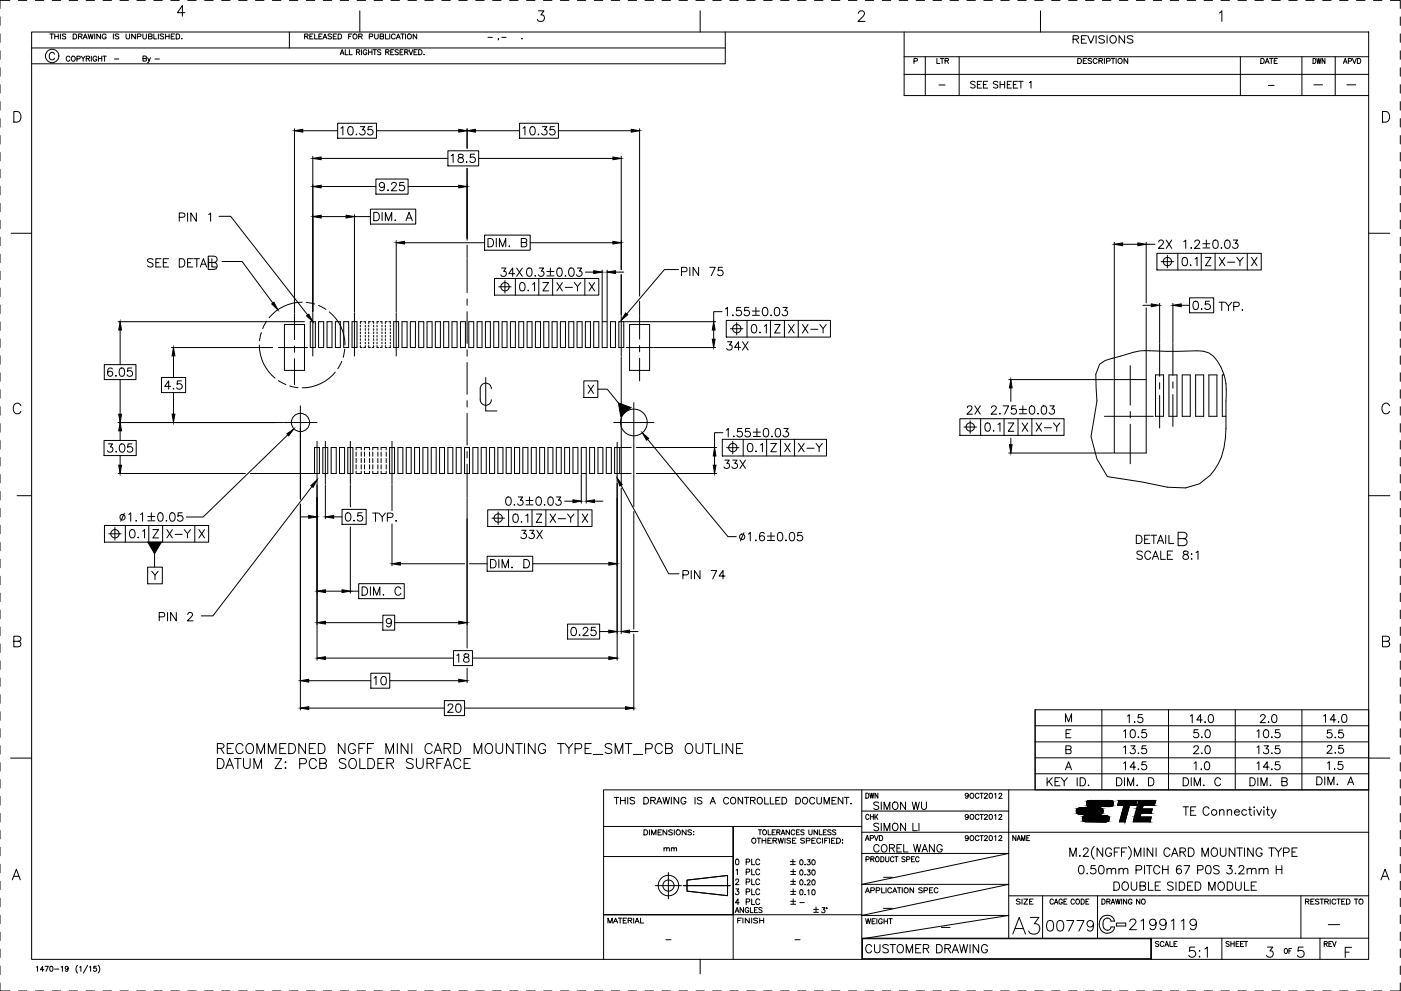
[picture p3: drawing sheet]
<svg xmlns="http://www.w3.org/2000/svg" width="420mm" height="297mm" viewBox="0 0 420 297" stroke-linecap="round" stroke-linejoin="round" font-family="sans-serif">
<g fill="none" stroke="#000" stroke-width=".3">
<path d="M0 5.1v2.5M0 10.1v2.6M0 15.2v2.6M3 .1h-3v2.4M5.5 .1h2.5M9.5 9.6h401v278h-401zM9.5 14.4h208M10.6 .1h2.5M14.9 10.2h1.1M15.5 10.2v1.5M15.7 .1h2.5M16.3 16.2a.8 .8 0 0 0-.9-.5 .8 .8 0 0 0-.6 .8v.6a.81 .81 0 0 0 .6 .8 .81 .81 0 0 0 .9-.5"/>
<path d="M16.4 10.9h1.1M16.4 10.2v1.5M17.5 10.2v1.5M18.1 10.2v1.5M19.7 10.4l-.4-.2-.6 .2 .1 .3 .9 .4-.1 .5-.9-.1M20.7 .1h2.6M21 17.2a.57 .57 0 0 0-.7-.4 .57 .57 0 0 0-.4 .6v.4a.56 .56 0 0 0 .4 .6 .56 .56 0 0 0 .7-.4M21.7 16.9a.7 .7 0 0 1 .9 .7 .7 .7 0 0 1-1.1 .5l-.1-.7zM21.9 10.2h.6a.78 .78 0 0 1 .5 .7 .78 .78 0 0 1-.5 .8h-.6zM23.1 17.6h.8l.1-.6-.9-.2v1.6M23.5 10.9l1-.1 .1-.4-.1-.2h-1v1.5M24.1 10.9l.5 .8"/>
<path d="M24.3 16.8l.6 .8v.8M24.9 11.7l.7-1.5 .6 1.5M25.2 11.2h.8M25.5 16.8l-.6 .8M25.8 .1h2.6M25.9 17.6l.9-.1v-.6l-.9-.1v1.6M26.4 17.6l.5 .8M26.4 10.2l.4 1.5 .4-1.5 .4 1.5 .3-1.5M27.4 16.8v1.6M28.4 10.2v1.5M29 17.2a.57 .57 0 0 0-.6-.4 .57 .57 0 0 0-.5 .6v.4a.55 .55 0 0 0 .5 .6 .55 .55 0 0 0 .6-.6h-.4M29.5 16.8v1.6"/>
<path d="M29.5 17.6h1M30.1 10.2v1.5l-1.1-1.5v1.5M30.5 16.8v1.6M30.9 16.8h1M30.9 .1h2.5M31.4 16.8v1.6M31.8 10.5a.62 .62 0 0 0-.6-.3 .62 .62 0 0 0-.6 .5v.4a.59 .59 0 0 0 .6 .6 .59 .59 0 0 0 .6-.6h-.3M34 10.2v1.5M34.3 17.7h1.3M35.6 10.4l-.4-.2-.7 .2 .2 .3 .9 .4-.1 .5-1-.1M36 .1h2.5M37.8 10.2v1l.5 .5 .5-.2 .1-1.3"/>
<path d="M40.6 10.2v1.5l-1.1-1.5v1.5M41.1 .1h2.5M41.2 11l.9-.1 .2-.5-.2-.2h-.9v1.5M42.8 10.2v1l.5 .5 .6-.2v-1.3M42.9 17.6l.9-.1 .1-.5-1-.2v1.5l1-.1v-.5l-.3-.1M44.3 17.3l.4 1 .4-1M44.5 10.9l1-.1 .1-.2-.1-.4h-1v1.5l1-.1 .1-.4-.4-.3M44.7 18.3l-.5 .5M46.1 10.2v1.5h1M46.1 .1h2.6M46.5 17.7h1.3M47.5 10.2v1.5"/>
<path d="M49.1 10.4l-.4-.2-.7 .2 .2 .3 .8 .4-.1 .5-.9-.1M49.7 10.9h1M49.7 10.2v1.5M50.7 10.2v1.5M51.2 .1h2.6M51.4 10.9h.6M52.4 10.2h-1v1.5h1M52.8 10.2h.6a.78 .78 0 0 1 .5 .7 .78 .78 0 0 1-.5 .8h-.6zM54.4 11.6h.2zM55.5 3.8h-2.3l1.5-2.1v3.2M56.3 .1h2.5M61.4 .1h2.5"/>
<path d="M66.5 .1h2.5M71.5 .1h2.6M76.6 .1h2.6M81.7 .1h2.5M86.8 .1h2.5M86.8 9.6v4.8M91.4 10.9l.8-.1 .2-.4-.2-.2h-.8v1.5M91.9 .1h2.5M91.9 10.9l.5 .8M92.9 10.9h.6M93.9 10.2h-1v1.5h1M94.4 10.2v1.5h.9"/>
<path d="M95.6 10.9h.7M96.6 10.2h-1v1.5h1M96.9 11.7l.6-1.5 .5 1.5M96.9 .1h2.6M97.1 11.2h.7M99.4 10.4l-.9-.2-.1 .5 .9 .3 .1 .5-.3 .2-.7-.2M99.9 10.9h.6M100.9 10.2h-1v1.5h1M101.4 10.2h.5a.76 .76 0 0 1 .6 .7 .76 .76 0 0 1-.6 .8h-.5zM102 16.4l.6-1.5 .6 1.5M102 .1h2.6M102.2 15.9h.8"/>
<path d="M103.5 14.9v1.5h.9M104.6 10.9h.6M104.8 14.9v1.5h.8M105.5 10.2h-.9v1.5M106.9 15.6h.9l.1-.5-1-.2v1.5M107.1 .1h2.5M107.4 15.6l.5 .8M107.6 10.9l.9-.1 .1-.5-1-.1v1.5M107.9 3.2v6.4M108.1 10.9l.5 .8M108.4 14.9v1.5M110 15.3a.56 .56 0 0 0-.6-.4 .56 .56 0 0 0-.5 .6v.4a.55 .55 0 0 0 .6 .5 .55 .55 0 0 0 .5-.5h-.4"/>
<path d="M110.5 14.9v1.5M110.5 15.6h1M110.7 11l1-.1 .1-.6-1.1-.1v1.5M111.5 14.9v1.5M111.9 14.9h1M112.2 .1h2.5M112.4 10.2v1l.4 .5 .4-.1 .2-.4v-1M112.4 14.9v1.5M114 10.9l.9-.1v-.6h-.9v1.5l.9-.1 .2-.4-.4-.3M114.2 15.1l-.3-.2-.7 .2 .2 .4 .7 .3 .1 .4-.3 .2-.7-.2M115.6 10.2v1.5h.9M115.7 15.6h.8l.2-.4-.4-.3h-.6v1.5"/>
<path d="M116.2 15.6l.5 .8M116.9 10.2v1.5M117.2 15.6h.5M117.3 .1h2.5M118.1 14.9h-.9v1.5h.9M118.5 10.5a.6 .6 0 0 0-.6-.3 .6 .6 0 0 0-.5 .5v.4a.6 .6 0 0 0 .5 .6 .6 .6 0 0 0 .6-.4M118.8 11.7l.7-1.5 .6 1.5M119.1 11.2h.7M119.5 15.1l-.4-.2-.7 .2 .2 .4 .9 .5-.4 .4-.7-.2M120 15.6h.6M120.2 10.2h1M120.7 10.2v1.5"/>
<path d="M120.9 14.9h-.9v1.5h.9M121.4 15.6h.8l.2-.4-.4-.3h-.6v1.5M121.6 10.2v1.5M121.9 15.6l.5 .8M122.3 .1h2.6M122.7 14.9l.5 1.5 .6-1.5M124.2 15.6h.6M125 10.2v1.5l-1.1-1.5v1.5M125.1 14.9h-.9v1.5h.9M125.6 14.9h.5a.82 .82 0 0 1 .5 .7 .82 .82 0 0 1-.5 .8h-.5zM127.2 16.3h.1M127.4 .1h2.6"/>
<path d="M132.5 .1h2.5M137.6 .1h2.5M142.7 .1h2.5M146.3 11.2h1.4M147.7 .1h2.6M149.5 11.6l-.1 .4M150.5 11.2h1.3M152.8 .1h2.6M156.5 11.6h.1zM157.9 .1h2.5M161.5 3.2h1.6l-.9 1.3a1.01 1.01 0 0 1 1.1 1.1 1.01 1.01 0 0 1-1.4 .8l-.4-.1-.3-.5M163 .1h2.5"/>
<path d="M168.1 .1h2.5M173.1 .1h2.6M178.2 .1h2.6M183.3 .1h2.5M188.4 .1h2.5M193.5 .1h2.5M198.5 .1h2.6M203.6 .1h2.6M208.7 .1h2.5M210 3.2v6.4M213.8 .1h2.5M217.5 9.6v9.5h-208"/>
<path d="M218.9 .1h2.5M223.9 .1h2.6M229 .1h2.6M234.1 .1h2.5M239.2 .1h2.5M244.3 .1h2.5M249.3 .1h2.6M254.4 .1h2.6M257.4 4v-.1a1.01 1.01 0 0 1 1.3-.7l.4 .4a1.05 1.05 0 0 1-.3 1.3l-1.5 1.5h2.1M259.5 .1h2.5M264.6 .1h2.5M269.7 .1h2.5"/>
<path d="M271.1 17h139.4M271.1 9.6v19h139.4M274.1 18.3l.9-.1 .1-.6-1-.1v1.5M274.7 .1h2.6M277.5 17v11.6M279.8 .1h2.6M281 17.5v1.5h.9M282 17.5h1M282.5 17.5v1.5M283.4 18.2l1-.1v-.5l-1-.1v1.5M284 18.2l.5 .8M284.9 .1h2.5"/>
<path d="M287.7 17v11.6M290 .1h2.5M295.1 .1h2.5M300.1 .1h2.6M305.2 .1h2.6M310.3 .1h2.5M312 3.2v6.4M315.4 .1h2.5M320.5 .1h2.5M321.8 11.8l1.4-.2 .3-.5-.3-.3-1.4-.1v2.2M322.6 11.8l.9 1.1M323.2 17.5h.6a.79 .79 0 0 1 .5 .8 .79 .79 0 0 1-.5 .7h-.6z"/>
<path d="M324.3 11.8h.9M324.9 18.2h.6M325.5 .1h2.6M325.8 10.7h-1.5v2.2h1.5M325.9 17.5h-1v1.5h1M326.2 10.7l1 2.2 .9-2.2M327.4 17.7l-.4-.2-.7 .2v.3l1.1 .6v.2l-.4 .2-.7-.2M328.7 10.7v2.2M329 17.9a.62 .62 0 0 0-.7-.4 .62 .62 0 0 0-.5 .6 .68 .68 0 0 0 .3 .8 .68 .68 0 0 0 .8-.1l.1-.1M329.6 18.2h.7l.4-.4-.2-.2-.9-.1v1.5M330.1 18.2l.6 .8M330.6 .1h2.6"/>
<path d="M331.2 11l-.6-.3-1.1 .3 .3 .5 1.2 .5 .2 .6a1.16 1.16 0 0 1-1.7 0M331.2 17.5v1.5M331.9 18.3l.9-.1 .1-.6-1-.1v1.5M332 10.7v2.2M333.1 11a1.03 1.03 0 0 1 1.4 .1 1.03 1.03 0 0 1 0 1.4 1.03 1.03 0 0 1-1.4 .1l-.2-.5zM333.2 17.5h1.1M333.8 17.5v1.5M334.7 17.5v1.5M335.7 .1h2.5M337.3 10.7v2.2l-1.7-2.2v2.2M338.2 17.5v1.5l-1.1-1.5v1.5M339.8 11l-.6-.3-1.1 .3 .2 .5 1.2 .5 .3 .6a1.16 1.16 0 0 1-1.7 0"/>
<path d="M340.8 .1h2.5M345.9 .1h2.5M350.9 .1h2.6M356 .1h2.6M361.1 .1h2.5M365.7 3.9l.7-.7v3.2M366.2 .1h2.5M371.3 .1h2.5M372 17v11.6M376.3 .1h2.6M378.1 17.5h.5a.81 .81 0 0 1 .6 .8 .81 .81 0 0 1-.6 .7h-.5zM379.4 19l.6-1.5 .6 1.5"/>
<path d="M379.6 18.5h.8M380.7 17.5h1.1M381.3 17.5v1.5M381.4 .1h2.6M382.1 18.2h.6M383.1 17.5h-1v1.5h1M386.5 .1h2.5M390.4 17v11.6M391.6 .1h2.5M393.8 17.5a.77 .77 0 0 1 .9 .8 .77 .77 0 0 1-.9 .7zM394.9 17.5l.3 1.5 .3-1.5 .3 1.5 .4-1.5M396.7 .1h2.5"/>
<path d="M397.3 17.5v1.5l-.8-1.5v1.5M400.4 17v11.6M401.7 .1h2.6M402.9 19l.5-1.5 .6 1.5M403.1 18.5h.7M404.4 18.3l.8-.1v-.6l-.8-.1v1.5M405.6 17.5l.6 1.5 .5-1.5M406.8 .1h2.6M407.1 17.5h.5a.81 .81 0 0 1 .5 .8 .81 .81 0 0 1-.5 .7h-.5zM411.9 .1h2.5M417 .1h2.9v2.4M419.9 5.1v2.5"/>
<path d="M419.9 10.1v2.6M419.9 15.2v2.6M0 20.3v2.5M0 25.4v2.5M0 30.5v2.5M0 35.5v2.6M4.1 33.4h1.1a1.69 1.69 0 0 1 1.1 1.6 1.69 1.69 0 0 1-1.1 1.6h-1.1zM88.3 39.2l2.5-.4v.8zM88.3 38.6v55.2M90.8 39.2h10.5M101.3 36.9h11.6v4.5h-11.6zM102.2 38.4l.6-.4v2.5"/>
<path d="M104.6 38a.86 .86 0 0 1 1.2 .4l.1 .6a1.06 1.06 0 0 1-.9 1.5 1.61 1.61 0 0 1-.4-2.5zM108.1 38h1.3l-.7 .9a.84 .84 0 0 1 .6 1.3 .84 .84 0 0 1-1.5-.3M111.6 38h-1.2v1a.87 .87 0 0 1 1.3 0 .87 .87 0 0 1-.2 1.3 .87 .87 0 0 1-1.3-.4M112.9 39.2h24.7M137.6 38.8l2.5 .4-2.5 .4zM140.1 39.2l2.5-.4v.8zM140.1 38.6v5.9M142.6 39.2h13.2M155.8 36.9h11.7v4.5h-11.7zM156.8 38.4l.6-.4v2.5M159.2 38.1a.8 .8 0 0 1 1.2 .3 1.26 1.26 0 0 1-.8 2.1 1.6 1.6 0 0 1-.4-2.4zM162.7 38h1.3l-.7 .9a.84 .84 0 0 1 .6 1.3 .84 .84 0 0 1-1.5-.2"/>
<path d="M166.2 38h-1.1l-.2 1a.9 .9 0 0 1 1.4 0 .9 .9 0 0 1-.2 1.3 .9 .9 0 0 1-1.3-.3M167.5 39.2h21.8M189.3 38.8l2.5 .4-2.5 .4zM191.8 38.6v50.2M271.1 22.3h139.4M281.6 25.5h1.8M292.4 24.7l-.4-.3-.9 .3 .1 .3 1.2 .6v.5a.87 .87 0 0 1-1.3 0M293.1 25.3h.8M294.4 24.4h-1.3v2h1.3M294.9 25.3h.8M296.2 24.4h-1.3v2h1.3M299.3 24.7l-.5-.3-.9 .3 .2 .4 1.1 .5 .1 .5a.87 .87 0 0 1-1.4 0"/>
<path d="M299.9 25.3h1.4M299.9 24.4v2M301.3 24.4v2M302.1 25.3h.8M303.3 24.4h-1.2v2h1.2M303.9 25.3h.8M305.2 24.4h-1.3v2h1.3M305.5 24.4h1.3M306.2 24.4v2M308.7 24.8l.5-.4v2M380.4 25.6h1.7M394 25.4h2.6"/>
<path d="M403.9 25.4h2.7M414.6 33.4h1.1a1.69 1.69 0 0 1 1.1 1.6 1.69 1.69 0 0 1-1.1 1.6h-1.1zM419.9 20.3v2.5M419.9 25.4v2.5M419.9 30.5v2.5M419.9 35.5v2.6M0 40.6v2.6M0 45.7v2.5M0 50.8v2.5M0 55.9v2.5M93.8 47.5l2.5-.4v.8zM93.8 55.9l2.5-.4v.8z"/>
<path d="M93.8 46.8v46.7M96.3 47.5h38M96.3 55.9h16.4M106.9 40.2v.3zM112.7 53.7h9.7v4.5h-9.7zM115.3 55.5a.79 .79 0 0 1-1.1 .7 .79 .79 0 0 1-.3-1.2 .79 .79 0 0 1 1.3 0 1.71 1.71 0 0 1-.6 2.2l-.6-.1-.1-.3M116.2 57.1h.3zM117.4 55.3l.5-.6h.5l.5 .4-.4 .9-1.2 1.2h1.7M121.1 54.7h-1.2l-.1 1a.89 .89 0 0 1 1.3 0 .89 .89 0 0 1-.1 1.3 .89 .89 0 0 1-1.3-.3M122.4 55.9h15.2M134.3 45.2h9.3v4.5h-9.3zM135.3 46.7l.6-.5v2.5"/>
<path d="M137.6 55.5l2.5 .4-2.5 .4zM137.6 46.3a.52 .52 0 0 0 .2 .9 .88 .88 0 0 1 1 .3 .88 .88 0 0 1 0 1.1l-.4 .1a.83 .83 0 0 1-1.1-.5 .98 .98 0 0 1 1.2-1 .51 .51 0 0 0 .3-.9zM140 48.5v.2zM140.1 50.4v21.6M142.3 46.2h-1.2l-.1 1.1a.9 .9 0 0 1 1.4 0 .9 .9 0 0 1-.2 1.3 .9 .9 0 0 1-1.3-.4M143.6 47.5h40.2M161.4 40.3h.2zM183.8 47.1l2.5 .4-2.5 .4zM186.3 46.8v34M419.9 40.6v2.6M419.9 45.7v2.5M419.9 50.8v2.5"/>
<path d="M419.9 55.9v2.5M0 60.9v2.6M0 66v2.6M0 71.1v2.5M0 76.2v2.5M3.3 69.9h6.2M45.9 77.9a.94 .94 0 0 0-1.7 .2l.5 .5 1 .3 .2 .8a1.04 1.04 0 0 1-1.7 0M46.7 78.7h1M48.3 77.5h-1.6v2.5h1.6M49 78.7h1M50.5 77.5h-1.5v2.5h1.5M53.8 77.5h.8a1.35 1.35 0 0 1 .9 1.3 1.35 1.35 0 0 1-.9 1.2h-.8z"/>
<path d="M53.8 65.1h1a.68 .68 0 0 0 .7-.8l-.7-.5h-1v2.5M56.3 78.7h.9M56.3 63.8v2.5M57.8 77.5h-1.5v2.5h1.5M58.2 77.5h1.6M58.9 63.8v2.5l-1.7-2.5v2.5M59 77.5v2.5M60.4 79.2h1.2M62.4 78.7h1.8l.5-.2a.92 .92 0 0 0 0-1.6l-2.3-.1v4h1.8a1.04 1.04 0 0 0 .9-1.1 1.04 1.04 0 0 0-.9-1M62.6 64.3l.6-.5v2.5M62.6 77.5v2.5M63.5 77.5v2.5h1.4"/>
<path d="M65.7 64.8h3.5l23.1 29.6M66.6 78.4h6l9.2 12.4M93.8 64.9l2.5-.4v.8zM96.3 64.9h7.5M103.8 64.5l2.5 .4-2.5 .4zM106.3 64.3v29.2M106.3 64.9h4.8M111.1 62.7h13.6v4.5h-13.6zM112.1 63.7h.8a1.35 1.35 0 0 1 .9 1.2 1.35 1.35 0 0 1-.9 1.3h-.8zM114.6 63.7v2.5M115.6 66.2v-2.5l.9 2.5 1-2.5v2.5M118.4 66h.3z"/>
<path d="M118.8 72.8l2.5-.5v.8zM118.8 72.1v21.4M121.3 72.8h24M121.8 66.2l.9-2.5 1 2.5M122.1 65.3h1.2M140.1 73.5v3.9M140.1 77.7v10M145.3 70.5h13.7v4.5h-13.7zM146.3 71.5h.9a1.32 1.32 0 0 1 .8 1.2 1.32 1.32 0 0 1-.8 1.3h-.9zM148.8 71.5v2.5M149.8 74v-2.5l.9 2.5 1-2.5v2.5M152.7 73.7v.3z"/>
<path d="M156.3 72.7l1.5-.2 .2-.3-.2-.6-1.5-.1v2.5h1.1a.67 .67 0 0 0 .6-.5 .67 .67 0 0 0-.2-.7l-.4-.1M159 72.8h24.8M183.8 72.3l2.5 .5-2.5 .3zM334.2 73.2l2.5-.4v.8zM334.2 72.6v40.9M336.7 73.2h4.5M341.2 72.8l2.5 .4-2.5 .4zM343.7 72.6v18.2M343.7 73.2h2.7M347 75.9h31.2v5h-31.2zM347.5 72.5l.5-.5h.4l.5 .4-.3 .9-1.2 1.2h1.6M348.2 78.4h3.8"/>
<path d="M349.8 72l1.6 2.5M350.1 76.5v3.8M351.4 72l-1.6 2.5M353.2 75.9v5M354.8 77.3a.8 .8 0 0 1 1.2 .3 1.26 1.26 0 0 1-.8 2.1 1.63 1.63 0 0 1-.4-2.4zM355 72.4l.6-.4v2.5M357.1 79.4v.3zM357.1 74.3h.3zM358.3 72.5l.5-.5h.5l.4 .4-.3 .9-1.2 1.2h1.7M358.4 77.6l.6-.4v2.5M360.3 75.9v5M360.7 73.1h2.1"/>
<path d="M360.7 74.3h2.1M361.5 77.2h1.7l-1.7 2.5h1.7M361.8 72v2.1M364 72.1a.84 .84 0 0 1 1.3 .3v.7a1.07 1.07 0 0 1-.6 1.4h-.3a1.6 1.6 0 0 1-.4-2.4zM364.4 75.9v5M365.7 77.2l1.6 2.5M366.2 74.3h.2zM367.3 77.2l-1.6 2.5M367.6 72.1a.8 .8 0 0 1 1.2 .3 1.26 1.26 0 0 1-.8 2.1 1.55 1.55 0 0 1-.4-2.4zM368.2 78.6h2.1M369.9 72h1.3l-.7 .9a.83 .83 0 0 1 .7 1.2 .83 .83 0 0 1-1.3 .2l-.2-.3M370.9 77.2l1 1.1v1.4"/>
<path d="M372.8 77.2l-.9 1.1M374.1 75.9v5M375.3 77.2l1.7 2.5M377 77.2l-1.7 2.5M410.5 69.9h6.3M419.9 60.9v2.6M419.9 66v2.6M419.9 71.1v2.5M419.9 76.2v2.5M0 81.3v2.5M0 86.3v2.6M0 91.4v2.6"/>
<path d="M0 96.5v2.5M35.4 96.4h55.9M36 96.4l.4 2.5h-.8zM36 98.9v10.4M60.1 80l.9-2.5 1 2.5M78.4 99.7l-.5 2.4M80 96.3l-1.2 2.2M81.5 91.1l.7-.5 1.1 2.3zM85.3 97.3h6v13.7h-6zM88.3 94.1v7.7M90.6 90.6a12.8 12.8 0 0 0-9.9 4.7M91.9 90.6l2.5 .5"/>
<path d="M91.9 94.7l.7-.5 1.2 2.2zM93 96.4h1.6v7.8h-1.6zM93.8 93.8v12.9M95.5 91.6l2.2 1.1M95.5 96.4h1.6v7.8h-1.6zM98.1 96.4h1.5v7.8h-1.5zM98.8 93.5a12.7 12.7 0 0 1 4.7 9.9M100.6 96.4h1.5v7.8h-1.5zM103.1 96.4h1.5v7.8h-1.5zM105.6 96.4h1.5v7.8h-1.5zM106.3 93.8v12.9M108.1 97.5v.5"/>
<path d="M108.1 98.5v.5M108.1 99.5v.5M108.6 96.4h-.5v.6M109.1 96.4h.5v.6M109.6 97.5v.5M109.6 98.5v.5M109.6 99.5v.5M110.6 97.5v.5M110.6 98.5v.5M110.6 99.5v.5M111.1 96.4h-.5v.6M111.6 96.4h.5v.6"/>
<path d="M112.1 97.5v.5M112.1 98.5v.5M112.1 99.5v.5M113.1 97.5v.5M113.1 98.5v.5M113.1 99.5v.5M113.6 96.4h-.5v.6M114.1 96.4h.5v.6M114.6 97.5v.5M114.6 98.5v.5M114.6 99.5v.5M115.6 97.5v.5"/>
<path d="M115.6 98.5v.5M115.6 99.5v.5M116.1 96.4h-.5v.6M116.6 96.4h.5v.6M117.1 97.5v.5M117.1 98.5v.5M117.1 99.5v.5M118.1 96.4h1.4v7.8h-1.4zM118.8 93.8v12.9M120.6 96.4h1.5v7.8h-1.5zM123.1 96.4h1.5v7.8h-1.5zM125.6 96.4h1.5v7.8h-1.5z"/>
<path d="M128.1 96.4h1.5v7.8h-1.5zM130.6 96.4h1.5v7.8h-1.5zM133.1 96.4h1.5v7.8h-1.5zM135.6 96.4h1.5v7.8h-1.5zM138.1 96.4h1.5v7.8h-1.5zM140.1 89.6v1.9M140.1 93.4v9.5M140.6 96.4h1.5v7.8h-1.5zM143.1 96.4h1.5v7.8h-1.5zM145.6 96.4h1.5v7.8h-1.5zM148.1 96.4h1.5v7.8h-1.5zM148.3 83.5h31.3v5h-31.3z"/>
<path d="M149.6 86h3.7M150.4 80.3h1.3l-.7 1a.79 .79 0 0 1 .9 .9 .79 .79 0 0 1-1.1 .6l-.4-.1-.2-.3M150.6 96.4h1.5v7.8h-1.5zM151.4 84.1v3.7M153.1 96.4h1.5v7.8h-1.5zM154.3 82h-1.7l1.2-1.7v2.5M154.6 83.5v5M154.9 80.3l1.7 2.5M155.6 96.4h1.5v7.8h-1.5zM156.2 84.8a.78 .78 0 0 1 1.2 .4 1.18 1.18 0 0 1 .1 1.4 1.18 1.18 0 0 1-1.3 .5l-.4-1 .1-.9zM156.6 80.3l-1.7 2.5M158.1 96.4h1.5v7.8h-1.5z"/>
<path d="M158.3 80.4a.86 .86 0 0 1 1.2 .4l.1 .6a1.06 1.06 0 0 1-1 1.4 1.61 1.61 0 0 1-.3-2.4zM158.4 87v.2zM159.7 85.2l.6-.5v2.5M160.4 82.7h.3zM160.6 96.4h1.5v7.8h-1.5zM161.6 83.5v5M161.7 80.3h1.3l-.7 1a.84 .84 0 0 1 .6 1.3 .84 .84 0 0 1-1.4-.3M162.8 84.7h1.7l-1.7 2.5h1.7M163.1 96.4h1.5v7.8h-1.5zM164 81.4h2.1M164 82.7h2.1M165.1 80.3v2.2"/>
<path d="M165.6 96.4h1.5v7.8h-1.5zM165.7 83.5v5M167 84.7l1.7 2.5M167.3 80.4a.86 .86 0 0 1 1.2 .4 1.29 1.29 0 0 1-.8 2 1.65 1.65 0 0 1-.4-2.4zM168.1 96.4h1.5v7.8h-1.5zM168.7 84.7l-1.7 2.5M169.5 82.7h.2zM169.5 86.1h2.2M170.6 96.4h1.5v7.8h-1.5zM170.9 80.4a.86 .86 0 0 1 1.2 .4 1.18 1.18 0 0 1 .1 1.4 1.18 1.18 0 0 1-1.3 .5 1.88 1.88 0 0 1 0-2.3zM172.3 84.7l.9 1.2v1.3M173.1 96.4h1.5v7.8h-1.5z"/>
<path d="M173.1 80.3h1.4l-.8 1a.84 .84 0 0 1 .6 1.3 .84 .84 0 0 1-1.4-.3M174.2 84.7l-1 1.2M175.4 83.5v5M175.6 96.4h1.5v7.8h-1.5zM175.6 81.6h2.5M176.7 84.7l1.6 2.5M178.1 81.1l2.5 .5-2.5 .4zM178.1 96.4h1.5v7.8h-1.5zM178.3 84.7l-1.6 2.5M180.6 96.4h1.5v7.8h-1.5zM180.6 81v15.2M182.1 81.6l2.5-.5v.9z"/>
<path d="M182.1 81v15.2M183.1 96.4h1.5v7.8h-1.5zM184.6 81.6h2.5M185.6 96.4h1.5v7.8h-1.5zM186.3 82.3v12.1M186.3 94.6v12.1M187.3 96.4h27.3M187.6 93.8l.7 .5-2 1.7zM188.8 97.3h6v13.7h-6zM191.8 90.3v4.3M191.8 94.9v6.8M203.5 80.8h-4.2l-11.3 13.3"/>
<path d="M204.4 81.4l1.6-.2v-.8l-.6-.3h-1v2.5M206.9 80.1v2.5M209.5 80.1v2.5l-1.6-2.5v2.5M212.9 80.1h1.6l-1.2 2.5M214 96.4l.5 2.5h-.9zM214 98.9v2.8M216.5 93.4h-2.5v3M216.7 80.1h-1.2l-.2 1.1a.87 .87 0 0 1 1.4 0 .87 .87 0 0 1-.2 1.3 .87 .87 0 0 1-1.3-.3M217.6 92.6l.5-.5v2.5M217.8 96h31.2v5h-31.2zM219 98.5h3.8M219.7 94.5h.2z"/>
<path d="M220.9 96.7v3.7M222.2 92.1h-1.2l-.1 1.1a.88 .88 0 0 1 1.3 0 .88 .88 0 0 1-.1 1.3 .88 .88 0 0 1-1.3-.3M224 96v5M224.6 92.1h-1.2l-.1 1.1a.87 .87 0 0 1 1.3 0 .87 .87 0 0 1-.2 1.3 .87 .87 0 0 1-1.3-.3M225.6 97.4a.78 .78 0 0 1 1.2 .4 1.29 1.29 0 0 1-.8 2 1.65 1.65 0 0 1-.4-2.4zM225.6 93.2h2.2M225.6 94.5h2.2M226.7 92.1v2.2M227.9 99.6v.2zM229 92.3a.8 .8 0 0 1 1.2 .3 1.26 1.26 0 0 1-.9 2 1.55 1.55 0 0 1-.3-2.3zM229.2 97.8l.6-.5v2.5M231.1 96v5"/>
<path d="M231.1 94.5h.3zM232.3 97.3h1.7l-1.7 2.5h1.7M232.5 92.3a.8 .8 0 0 1 1.2 .3 1.26 1.26 0 0 1-.8 2 1.63 1.63 0 0 1-.4-2.3zM234.8 92.1h1.3l-.7 1a.82 .82 0 0 1 .6 1.3 .82 .82 0 0 1-1.4-.2M235.2 96v5M236.5 97.3l1.7 2.5M238.2 97.3l-1.7 2.5M239.4 96v5M240.7 97.3l1.6 2.5M242.3 97.3l-1.6 2.5M243.2 98.7h2.1M245.9 97.3l.9 1.2v1.3"/>
<path d="M247.8 97.3l-1 1.2M342.8 91.5h2.5M343.7 92.3v21.2M345.3 91.1l2.5 .4-2.5 .4zM347.8 90.9v11.9M351.7 91.5l2.5-.4v.8zM351.7 90.9v11.9M354.2 91.5h2.5M356.7 89.3h7.3v4.5h-7.3zM358.1 90.4a.84 .84 0 0 1 1.2 .3v1.6a.78 .78 0 0 1-.7 .5 .78 .78 0 0 1-.7-.5 2.08 2.08 0 0 1 .2-1.9zM360.4 92.5v.3zM362.8 90.3h-1.2l-.2 1a.9 .9 0 0 1 1.4 0 .9 .9 0 0 1-.2 1.4 .9 .9 0 0 1-1.3-.4"/>
<path d="M365.6 90.6h1.6M366.4 90.6v2.5M367.5 90.6l.9 1.2v1.3M369.4 90.6l-1 1.2M370 91.9h1.1a.66 .66 0 0 0 .6-.7 .66 .66 0 0 0-.6-.6h-1.1v2.5M372.6 92.8v.3zM419.9 81.3v2.5M419.9 86.3v2.6M419.9 91.4v2.6M419.9 96.5v2.5M0 101.6v2.5M0 106.7v2.5"/>
<path d="M0 111.7v2.6M0 116.8v2.6M31.3 109.3h9.5v4.5h-9.5zM33.7 110.6l-.1-.2a.86 .86 0 0 0-1.2 .4 1.46 1.46 0 0 0 .6 2 .79 .79 0 0 0 .8-.7 .79 .79 0 0 0-.7-.9 .79 .79 0 0 0-.8 .8M34.8 112.6v.2zM36 113.8v10.3M36.1 110.4a.86 .86 0 0 1 1.2 .4 1.29 1.29 0 0 1-.9 2 1.65 1.65 0 0 1-.3-2.4zM39.5 110.3h-1.1l-.2 1.1a.87 .87 0 0 1 1.3 0 .87 .87 0 0 1-.1 1.3 .87 .87 0 0 1-1.3-.4M48.4 113.1h7.3v4.6h-7.3zM51.2 115.8h-1.8l1.2-1.6v2.5M51.4 104.2h30.3M51.9 116.5h.3z"/>
<path d="M52 104.2l.5 2.5h-.9zM52 106.7v6.4M52 117.7v6.4M54.4 114.2h-1.2l-.1 1a.89 .89 0 0 1 1.3 0 .89 .89 0 0 1-.1 1.3 .89 .89 0 0 1-1.3-.3M77.8 103.4a12.7 12.7 0 0 0 4.7 9.9M83.5 114.1l2.2 1.2M83.5 104.2h8.7M86.9 115.7l2.5 .5M88.3 103.7v1.9M88.3 107.5v7.8M100.5 111.5a12.8 12.8 0 0 1-9.9 4.7M102.5 108.3l-1.2 2.2"/>
<path d="M103.4 104.7l-.5 2.4M108.1 103.6v.6h.5M108.1 100.5v.5M108.1 101.5v.6M108.1 102.6v.5M109.6 103.6v.6h-.5M109.6 100.5v.5M109.6 101.5v.6M109.6 102.6v.5M110.6 103.6v.6h.5M110.6 100.5v.5M110.6 101.5v.6"/>
<path d="M110.6 102.6v.5M112.1 103.6v.6h-.5M112.1 100.5v.5M112.1 101.5v.6M112.1 102.6v.5M113.1 103.6v.6h.5M113.1 100.5v.5M113.1 101.5v.6M113.1 102.6v.5M114.6 103.6v.6h-.5M114.6 100.5v.5M114.6 101.5v.6"/>
<path d="M114.6 102.6v.5M115.6 103.6v.6h.5M115.6 100.5v.5M115.6 101.5v.6M115.6 102.6v.5M117.1 103.6v.6h-.5M117.1 100.5v.5M117.1 101.5v.6M117.1 102.6v.5M140.1 104.8v2M140.1 108.7v9.5M145.7 113.2v10h3.3"/>
<path d="M147.4 116.5a1.67 1.67 0 0 0-1.7-1.7 1.67 1.67 0 0 0-1.7 1.7v3.3a1.67 1.67 0 0 0 1.7 1.7 1.67 1.67 0 0 0 1.7-1.7M175.1 114.2h4.2v5h-4.2zM176.4 115.4l1.6 2.5M178 115.4l-1.6 2.5M179.3 116.7h2.8l3.4 4.1M186.3 107v37.9M187.8 104.2h8M191.8 103.6v1.9M191.8 107.4v6.8M196 104.2h18.6M213.6 101.7h.9l-.5 2.5zM218.2 102.4h1.3l-.7 1a.84 .84 0 0 1 .6 1.4 .84 .84 0 0 1-1.5-.3"/>
<path d="M222.1 104.1h-1.8l1.2-1.7v2.5M222.7 102.4l1.7 2.5M224.4 102.4l-1.7 2.5M302.5 113.8h31.4M303.1 113.8l.4 2.5h-.8zM303.1 116.3v4M329.8 109.2l1.6-1.1 4.5-1.3a20.1 20.1 0 0 1 10.5-1.6l7 .1 5.5-.2a6.2 6.2 0 0 1 6.2 3.2 16.6 16.6 0 0 1 2.6 11.9 44 44 0 0 1-1.4 16.8 16 16 0 0 1-6.6 8l-4.1 1.2-5.5-.2-7.6-1.5-10.4-1.6-3.1-5.3-1.8-6.8 1.8-10.6-.4-8zM334.2 113.8h9.5v22h-9.5zM339 109.6v11.8M346.5 112.4h2.5v12.4h-2.5zM347.8 103v9.8M347.8 114.7v1.9"/>
<path d="M347.8 118.5v9.8M350.6 112.4h2.4v12.4h-2.4zM351.7 103v9.6M351.7 114.5v1.9M351.7 118.3v9.5M354.5 112.4h2.5v12.4h-2.5zM358.6 112.4h2.4v12.4h-2.4zM362.5 112.4h2.5v12.4h-2.5zM367.1 112.4h-.5v12.4h1.1M419.9 101.6v2.5M419.9 106.7v2.5M419.9 111.7v2.6"/>
<path d="M419.9 116.8v2.6M0 121.9v2.5M0 127v2.5M0 132.1v2.5M0 137.1v2.6M6.3 121.6a1.18 1.18 0 0 0-1.4-.8 1.18 1.18 0 0 0-.9 1.3 1.39 1.39 0 0 0 .3 1.5 1.39 1.39 0 0 0 1.5 .3l.5-.6M31.2 132h9.7v4.6h-9.7zM32.5 133h1.2l-.6 1a.83 .83 0 0 1 .6 1.3 .83 .83 0 0 1-1.5-.2M34.7 135.4h.3zM35.4 126.6h49.4M35.6 124.1h.8l-.4 2.5zM35.6 139.4h.8l-.4 2.5z"/>
<path d="M36 126.6l.4 2.5h-.8zM36 129.1v2.9M36 136.6v2.8M36.2 133.2a.8 .8 0 0 1 1.1 .3 1.26 1.26 0 0 1-.8 2 1.55 1.55 0 0 1-.3-2.3zM39.6 133h-1.2l-.1 1.1a.89 .89 0 0 1 1.3-.1 .89 .89 0 0 1-.1 1.4 .89 .89 0 0 1-1.3-.3M51.6 124.1h.9l-.5 2.5zM85 126.6h10.1M86 130l2.1-1.4-1.5 2zM86.3 130.3l-25.4 24.7h-5M90.1 121.7v27.9M94.3 134.1h1.5v7.8h-1.5zM95.1 132.3v12.7"/>
<path d="M96.8 134.1h1.5v7.8h-1.5zM97.6 132.3v12.8M99.3 134.1h1.5v7.8h-1.5zM101.8 134.1h1.5v7.8h-1.5zM104.3 134.1h1.5v7.8h-1.5zM105.1 132.3v12.8M106.8 134.9v-.8h1.5v.8M106.8 135.5v1.3M106.8 137.4v1.3M106.8 139.3v1.3M108.3 135.5v1.3M108.3 137.4v1.3"/>
<path d="M108.3 139.3v1.3M109.3 134.9v-.8h1.5v.8M109.3 135.5v1.3M109.3 137.4v1.3M109.3 139.3v1.3M110.8 135.5v1.3M110.8 137.4v1.3M110.8 139.3v1.3M111.8 134.9v-.8h1.5v.8M111.8 135.5v1.3M111.8 137.4v1.3M111.8 139.3v1.3"/>
<path d="M113.3 135.5v1.3M113.3 137.4v1.3M113.3 139.3v1.3M114.3 134.9v-.8h1.5v.8M114.3 135.5v1.3M114.3 137.4v1.3M114.3 139.3v1.3M115.8 135.5v1.3M115.8 137.4v1.3M115.8 139.3v1.3M116.8 134.1h1.5v7.8h-1.5zM117.6 132.3v12.8"/>
<path d="M119.3 134.1h1.5v7.8h-1.5zM121.8 134.1h1.5v7.8h-1.5zM124.3 134.1h1.5v7.8h-1.5zM126.8 134.1h1.5v7.8h-1.5zM129.3 134.1h1.5v7.8h-1.5zM131.8 134.1h1.5v7.8h-1.5zM134.3 134.1h1.5v7.8h-1.5zM136.8 134.1h1.5v7.8h-1.5zM139.3 134.1h1.5v7.8h-1.5zM140.1 120.1v1.9M140.1 123.9v9.5M140.1 135.3v1.9"/>
<path d="M140.1 139.1v10M141.8 134.1h1.5v7.8h-1.5zM144.3 134.1h1.5v7.8h-1.5zM146.8 134.1h1.5v7.8h-1.5zM149.3 134.1h1.5v7.8h-1.5zM151.8 134.1h1.5v7.8h-1.5zM154.3 134.1h1.5v7.8h-1.5zM156.8 134.1h1.5v7.8h-1.5zM159.3 134.1h1.5v7.8h-1.5zM161.8 134.1h1.5v7.8h-1.5zM164.3 134.1h1.5v7.8h-1.5zM166.8 134.1h1.5v7.8h-1.5z"/>
<path d="M169.3 134.1h1.5v7.8h-1.5zM171.8 134.1h1.5v7.8h-1.5zM174.3 134.1h1.5v7.8h-1.5zM176.8 134.1h1.5v7.8h-1.5zM179.3 134.1h1.5v7.8h-1.5zM181.8 134.1h1.5v7.8h-1.5zM184.1 126.6h12M184.3 134.1h1.5v7.8h-1.5zM185.1 132.6v12M185.5 120.8l3.7 1.4-3.1 2.5zM186.1 134.1h3.2M190.1 120.7v12"/>
<path d="M190.1 132.9v18.9M190.8 134.1h24.1M192.6 129.7l1.9 1.7-.6 .5zM194.2 131.7l24.1 29.2h2.5M213.9 139.4h.8l-.4 2.5zM214.3 134.1l.4 2.6h-.8zM214.3 136.7v2.7M216.6 131.7h31.3v5h-31.3zM216.8 129.7h-2.5v4.4M217.4 137.9h1.3l-.7 1a.84 .84 0 0 1 .6 1.3 .84 .84 0 0 1-1.5-.3M217.8 128.9l.6-.5v2.6M217.9 134.2h3.7"/>
<path d="M219.8 137.9h1.3l-.8 1a.83 .83 0 0 1 .8 1.1 .83 .83 0 0 1-1.3 .3l-.3-.4M219.8 132.3v3.7M220 130.8h.2zM221.9 137.9l1.7 2.5M222.5 128.4h-1.2l-.2 1.1a.87 .87 0 0 1 1.4 0 .87 .87 0 0 1-.2 1.3 .87 .87 0 0 1-1.3-.3M222.9 131.7v5M223.6 137.9l-1.7 2.5M224.5 133a.8 .8 0 0 1 1.2 .4 1.26 1.26 0 0 1-.9 2 1.55 1.55 0 0 1-.3-2.4zM224.8 128.4h-1.2l-.1 1.1a.89 .89 0 0 1 1.4 0 .89 .89 0 0 1-.2 1.3 .89 .89 0 0 1-1.3-.3M225.9 129.5h2.1M225.9 130.8h2.1M226.6 135.3h.3z"/>
<path d="M227 128.4v2.2M228 133.4l.6-.5v2.5M229.2 128.6a.78 .78 0 0 1 1.2 .3 1.29 1.29 0 0 1-.8 2.1 1.65 1.65 0 0 1-.4-2.4zM229.9 131.7v5M231.1 132.9h1.7l-1.7 2.5h1.7M231.4 130.8h.2zM232.8 128.6a.82 .82 0 0 1 1.2 .3l.1 .6a1.06 1.06 0 0 1-.9 1.5 1.65 1.65 0 0 1-.4-2.4zM234.1 131.7v5M235.1 128.4h1.3l-.7 1a.84 .84 0 0 1 .6 1.4 .84 .84 0 0 1-1.5-.3M235.3 132.9l1.7 2.5M237 132.9l-1.7 2.5M238.3 131.7v5"/>
<path d="M239.5 132.9l1.7 2.5M241.2 132.9l-1.7 2.5M242 134.4h2.1M244.7 132.9l1 1.2v1.3M246.6 132.9l-.9 1.2M287.9 125.5h31.2v5h-31.2zM289.1 128h3.8M290.1 122.2l.1-.3 .4-.2 .7 .1 .2 .3-.3 .9-1.2 1.1h1.6M291 126.1v3.8M292.4 121.7l1.6 2.4M294 121.7l-1.6 2.4M294.1 125.5v5"/>
<path d="M295.7 126.9a.8 .8 0 0 1 1.2 .3 1.26 1.26 0 0 1-.8 2.1 1.6 1.6 0 0 1-.4-2.4zM297.3 122.2l.5-.5h.5l.5 .4-.4 .9-1.2 1.1h1.7M297.9 129.1h.2zM299.3 127.2l.6-.4v2.5M299.8 123.9v.2zM300.8 121.7h1.7l-1.2 2.4M301.1 125.5v5M302.4 126.8h1.6l-1.6 2.5h1.6M302.5 135.8h31.4M302.7 133.3h.8l-.4 2.5zM303.1 131.4v1.9M304.6 121.7h-1.2l-.1 1a.88 .88 0 0 1 1.3 0 .88 .88 0 0 1-.1 1.3 .88 .88 0 0 1-1.3-.3"/>
<path d="M305.3 125.5v5M305.7 122.7h2.1M305.7 124h2.1M306.5 126.8l1.7 2.5M306.7 121.7v2.1M308.2 126.8l-1.7 2.5M309 121.8a.8 .8 0 0 1 1.2 .3 1.26 1.26 0 0 1-.8 2 1.55 1.55 0 0 1-.4-2.3zM309.5 125.5v5M310.7 126.8l1.7 2.5M311.3 123.9v.2zM312.4 126.8l-1.7 2.5M312.6 121.8a.8 .8 0 0 1 1.2 .3 1.26 1.26 0 0 1-.8 2 1.6 1.6 0 0 1-.4-2.3z"/>
<path d="M313.2 128.2h2.1M314.9 121.7h1.3l-.7 .9a.84 .84 0 0 1 .6 1.3 .84 .84 0 0 1-1.5-.2M315.9 126.8l1 1.2v1.3M317.8 126.8l-.9 1.2M331.2 124.8h14.7M339 123.3v2M339 127.2v11.8M416.7 121.6a1.18 1.18 0 0 0-1.3-.8 1.18 1.18 0 0 0-1 1.3 1.39 1.39 0 0 0 .3 1.5 1.39 1.39 0 0 0 1.6 .3l.4-.6M419.9 121.9v2.5M419.9 127v2.5M419.9 132.1v2.5M419.9 137.1v2.6"/>
<path d="M0 142.2v2.6M0 147.3v2.5M0 152.4v2.5M0 157.5v2.5M5.1 148.6h4.4M31.3 157.5h31.3v5h-31.3zM34.5 158.1v3.8M35.4 141.9h38.2M37.3 153.8l-1.1 2.4M37.6 157.5v5M38.6 154.2l.6-.5v2.5M39.2 158.9a.8 .8 0 0 1 1.2 .3 1.26 1.26 0 0 1-.9 2 1.55 1.55 0 0 1-.3-2.3z"/>
<path d="M40.7 156.1h.3zM42.2 154.2l.6-.5v2.5M42.8 159.2l.5-.5v2.5M44.3 154.8h2.1M44.3 156.1h2.1M44.6 157.5v5M45.4 153.7v2.2M45.8 158.7h1.7l-1.7 2.5h1.7M47.6 153.8a.78 .78 0 0 1 1.2 .4 1.29 1.29 0 0 1-.8 2 1.65 1.65 0 0 1-.4-2.4zM48.8 157.5v5M49.8 156.1h.2zM50 158.7l1.7 2.5"/>
<path d="M51.2 153.8a.78 .78 0 0 1 1.2 .4 1.18 1.18 0 0 1 .1 1.4 1.18 1.18 0 0 1-1.3 .5 1.88 1.88 0 0 1 0-2.3zM51.7 158.7l-1.7 2.5M54.7 153.7h-1.2l-.2 1.1a.89 .89 0 0 1 1.4 0 .89 .89 0 0 1-.2 1.3 .89 .89 0 0 1-1.3-.4M55.2 158.7l1 1.2v1.3M57.2 158.7l-1 1.2M58.4 157.5v5M59.6 158.7l1.7 2.5M61.3 158.7l-1.7 2.5M75.1 141.9h19M90.1 151.1v61.7M90.1 154.9h2.5M92.6 154.5l2.5 .4-2.5 .4z"/>
<path d="M93.2 145.6l1.9-1.8-1.2 2.3zM93.6 145.8l-29.8 38.8h-3.4M95.1 145.3v52.6M97.6 154.9l2.5-.4v.8zM97.6 145.3v10.2M100.1 154.9h2.5M102.6 152.7h7.2v4.5h-7.2zM103.9 153.8a.8 .8 0 0 1 1.2 .4 1.26 1.26 0 0 1-.8 2 1.57 1.57 0 0 1-.4-2.4zM105.1 145.3v6.6M105.1 157.9v19.9M106.2 155.9v.3zM106.8 141.2v.7h1.5v-.7"/>
<path d="M108.6 153.7h-1.2l-.1 1.1a.88 .88 0 0 1 1.3 0 .88 .88 0 0 1-.2 1.3 .88 .88 0 0 1-1.3-.4M109.3 141.2v.7h1.5v-.7M111.8 153.8h1.6M111.8 141.2v.7h1.5v-.7M112.6 153.8v2.5M113.7 153.8l.9 1.2v1.3M114.3 141.2v.7h1.5v-.7M115.6 153.8l-1 1.2M116.2 155.1h1a.68 .68 0 0 0 .6-.4 .68 .68 0 0 0-.1-.7l-1.5-.2v2.5M117.6 145.3v7.7M117.6 157v12.6M118.7 156.2h.2z"/>
<path d="M140.1 149.4v44.9M146.3 152.8h31.2v5h-31.2zM147.5 155.3h3.8M149.4 153.4v3.8M152 149.1a.8 .8 0 0 1 1.2 .3 1.26 1.26 0 0 1-.8 2.1 1.55 1.55 0 0 1-.4-2.4zM152.5 152.8v5M154.1 151.3h.3zM154.1 154.2a.86 .86 0 0 1 1.2 .3 1.28 1.28 0 0 1-.8 2.1 1.69 1.69 0 0 1-.4-2.4zM155.4 149h1.4l-.8 .9a.84 .84 0 0 1 .8 1.3 .84 .84 0 0 1-1.4 0l-.2-.2M156.4 156.3v.3zM156.5 158.9h1.3l-.7 1a.84 .84 0 0 1 .6 1.3 .84 .84 0 0 1-1.5-.2M157.7 154.5l.6-.4v2.5"/>
<path d="M157.7 150h2.2M157.7 151.3h2.2M158.8 149v2.1M158.8 158.9h1.3l-.7 1a.83 .83 0 0 1 .7 1.3 .83 .83 0 0 1-1.5-.2M159.6 152.8v5M160.8 154.1h1.7l-1.7 2.5h1.7M161 158.9l1.6 2.5M161.1 149.1a.8 .8 0 0 1 1.2 .3 1.26 1.26 0 0 1-.9 2.1 1.55 1.55 0 0 1-.3-2.4zM162.6 158.9l-1.6 2.5M163.2 151.3h.2zM163.7 152.8v5M164.6 149.1a.8 .8 0 0 1 1.2 .3 1.26 1.26 0 0 1-.8 2.1 1.63 1.63 0 0 1-.4-2.4z"/>
<path d="M165 154.1l1.6 2.5M166.6 154.1l-1.6 2.5M166.9 149h1.3l-.7 .9a.84 .84 0 0 1 .7 1.3 .84 .84 0 0 1-1.4 0l-.1-.2M167.5 155.5h2.1M169.3 150.2h2.5M170.2 154.1l1 1.2v1.3M171.8 149.8l2.5 .4-2.5 .5zM172.1 154.1l-.9 1.2M173.4 152.8v5M174.3 142.1v8.7M174.6 154.1l1.7 2.5M175.8 150.2l2.5-.4v.9z"/>
<path d="M175.8 142.1v8.7M176.3 154.1l-1.7 2.5M178.3 150.2h2.5M185.1 143.3l1.5 2-.7 .4zM185.1 144.9v53M186.1 141.9h3.2M186.3 145.5l14.2 26.5h3.1M186.3 146.3v43.6M190.1 153.3v35.2M190.8 141.9h24.1M223.1 159.7l-1.1 2.4M229.2 160a.75 .75 0 0 0-1.1-.3 1.47 1.47 0 0 0 .5 2.4 .79 .79 0 0 0 .7-.8 .79 .79 0 0 0-.7-.8 .79 .79 0 0 0-.8 .8"/>
<path d="M231.2 159.6v2.1M233.5 159.7a.78 .78 0 0 1 1.2 .4 1.18 1.18 0 0 1 .1 1.4 1.18 1.18 0 0 1-1.3 .5l-.4-1 .1-.9zM237 159.7a.78 .78 0 0 1 1.2 .4 1.29 1.29 0 0 1-.8 2 1.65 1.65 0 0 1-.4-2.4zM240.5 159.6h-1.2l-.1 1.1a.89 .89 0 0 1 1.3 0 .89 .89 0 0 1-.1 1.3 .89 .89 0 0 1-1.3-.4M410.5 148.6h6.3M419.9 142.2v2.6M419.9 147.3v2.5M419.9 152.4v2.5M419.9 157.5v2.5M0 162.5v2.6M0 167.6v2.6M0 172.7v2.5"/>
<path d="M0 177.8v2.5M32.6 160h3.7M41.3 161.1h.3zM44.3 170h4.4v5h-4.4zM44.3 162.5h4.1l-2 3.5zM45.5 171.2l1 1.2v1.3M46.4 166v4M47.4 171.2l-.9 1.2M52.5 160.2h2.2M95.1 177.2l2.5-.4v.8zM97.6 177.2h5M102.6 176.8l2.5 .4-2.5 .4z"/>
<path d="M105.1 177.2h2.5M107.6 174.9h13.6v4.5h-13.6zM108.6 175.9h.8a1.33 1.33 0 0 1 .9 1.3 1.33 1.33 0 0 1-.9 1.2h-.8zM111.1 175.9v2.5M112 178.4v-2.5l1 2.5 .9-2.5v2.5M115 178.2v.2zM117.6 169l2.5-.4v.8zM120.1 169h19.2M120.2 176.5a.92 .92 0 0 0-1-.6 .92 .92 0 0 0-.8 1v.6a.91 .91 0 0 0 .8 .9 .91 .91 0 0 0 1-.6M140.8 169h5.3M146.1 166.7h13.7v4.5h-13.7zM147.1 167.7h.9a1.35 1.35 0 0 1 .8 1.3 1.35 1.35 0 0 1-.8 1.2h-.9z"/>
<path d="M149.6 167.7v2.5M150.6 170.2v-2.5l.9 2.5 1-2.5v2.5M153.4 170.1h.3zM157.1 167.7h.8a1.33 1.33 0 0 1 .9 1.3 1.33 1.33 0 0 1-.9 1.2h-.8zM159.8 169h22.8M182.6 168.6l2.5 .4-2.5 .4zM204.8 172.3h1.1a.66 .66 0 0 0 .6-.6 .66 .66 0 0 0-.6-.7h-1.1v2.5M207.3 171v2.5M209.9 171v2.5l-1.6-2.5v2.5M213.3 171h1.6l-1.2 2.5M217.4 172.7h-1.8l1.2-1.7v2.5M224.4 160.1l.6-.5v2.5"/>
<path d="M226.7 161.9v.2zM230.1 160.7h2.2M230.1 162h2.2M235.7 161.9v.2zM340.8 160.4h.8a1.33 1.33 0 0 1 .9 1.3 1.33 1.33 0 0 1-.9 1.2h-.8zM342.6 165.5a.94 .94 0 0 0-1.6 .3l.2 .3 1.2 .5a.59 .59 0 0 1 0 .9 1.11 1.11 0 0 1-1.4-.2M343.3 161.6h1M344.8 160.4h-1.5v2.5h1.5M345.1 165.8a.91 .91 0 0 0-1-.6 .91 .91 0 0 0-.8 .9v.6a.92 .92 0 0 0 .7 1 .92 .92 0 0 0 1.1-.6M345.2 160.4h1.7M345.6 167.7l.9-2.5 1 2.5M345.9 166.8h1.2"/>
<path d="M346 160.4v2.5M347.1 162.9l1-2.5 .9 2.5M347.5 162.1h1.2M348.1 165.2v2.5h1.4M349.6 160.4v2.5M350.1 166.4h1M350.6 160.4v2.5h1.4M351.7 165.2h-1.6v2.5h1.6M353.3 161.4l2.3-.1a.93 .93 0 0 0 0-1.5l-.6-.3h-1.7v4.1h1.7a1.07 1.07 0 0 0 1-1.4l-.4-.5-.6-.3M355 165.3a.48 .48 0 0 0 .2 .8 .94 .94 0 0 1 1 .3 .94 .94 0 0 1 .1 1l-.5 .3a.83 .83 0 0 1-1-.5 1.2 1.2 0 0 1 1.4-1.2l.1-.5a.98 .98 0 0 0-1.3-.2zM357.3 166.1h.2zM357.3 167.5h.2z"/>
<path d="M358.7 165.6l.6-.4v2.5M419.9 162.5v2.6M419.9 167.6v2.6M419.9 172.7v2.5M419.9 177.8v2.5M0 182.9v2.5M0 187.9v2.6M0 193v2.6M0 198.1v2.5M4.1 192.2l1.9-.1a.71 .71 0 0 0 0-1.2l-1.9-.2v3.2h1.4a.82 .82 0 0 0 .8-.6 .82 .82 0 0 0-.3-.9l-.5-.2M47.8 184.9h1a.66 .66 0 0 0 .6-.7 .66 .66 0 0 0-.6-.6h-1v2.5M50.2 183.6v2.5"/>
<path d="M52.9 183.6v2.5l-1.7-2.5v2.5M56.3 184.2l.3-.5 .7-.1 .4 .7-1.5 1.8h1.7M95.1 197.3l2.5-.5v.9zM95.1 186.6l2.5-.4v.9zM97.6 197.3h38.4M97.6 186.6h17.2M114.8 184.4h3.6v4.5h-3.6zM117.4 186.2a.78 .78 0 0 1-1.1 .7 .78 .78 0 0 1-.3-1.2 .78 .78 0 0 1 1.3 0 1.35 1.35 0 0 1-.9 2.2l-.4-.4M118.4 186.6h19.2M136 195h5.7v4.5h-5.7zM137 196.5l.6-.5v2.5M137.6 186.2l2.5 .4-2.5 .5z"/>
<path d="M139.3 196.1a.52 .52 0 0 0 .2 .9 .93 .93 0 0 1 1 .3 .93 .93 0 0 1 .1 1l-.5 .2a.83 .83 0 0 1-1.1-.5 .98 .98 0 0 1 1.2-1 .51 .51 0 0 0 .3-.9zM141.7 197.3h40.9M170.2 187.1h9.6v4.4h-9.6zM171.6 188.2a.78 .78 0 0 1 1.2 .3 1.18 1.18 0 0 1 .1 1.4 1.18 1.18 0 0 1-1.3 .5 1.87 1.87 0 0 1 0-2.2zM173.7 190.4h.2zM174.9 188.6l.2-.4 .8-.2 .4 .8-1.5 1.7h1.6M178.6 188h-1.2l-.1 1.1a.87 .87 0 0 1 1.3 0 .87 .87 0 0 1-.2 1.3 .87 .87 0 0 1-1.2-.3M179.8 189.3h2.8M182.6 196.8l2.5 .5-2.5 .4zM182.6 188.9l2.5 .4-2.5 .4zM186.3 189.3l2.5-.4v.8zM188.8 189.3h2.5"/>
<path d="M190.1 190.1v22.7M414.6 192.2l1.8-.1a.71 .71 0 0 0 0-1.2l-1.8-.2v3.2h1.4a.82 .82 0 0 0 .7-.6 .82 .82 0 0 0-.3-.9l-.4-.2M419.9 182.9v2.5M419.9 187.9v2.6M419.9 193v2.6M419.9 198.1v2.5M0 203.2v2.5M0 208.3v2.5M0 213.3v2.6M0 218.4v2.6M90.1 204l2.5-.4v.9zM90.1 212.2l2.5-.4v.9z"/>
<path d="M92.6 204h18.6M92.6 212.2h40.7M111.2 201.8h5.7v4.5h-5.7zM112.2 203.3l.6-.5v2.5M114.6 202.9a.78 .78 0 0 1 1.2 .4l.1 .6a1.07 1.07 0 0 1-.7 1.4h-.3a1.55 1.55 0 0 1-.3-2.4zM116.9 204h20.7M133.3 210h6v4.5h-6zM134.4 211.6l.4-.6 .8 .1 .2 .4-.4 .8-1.2 1.2h1.7M137 211.1a.86 .86 0 0 1 1.2 .4 1.28 1.28 0 0 1-.9 2 1.69 1.69 0 0 1-.3-2.4zM137.6 203.6l2.5 .4-2.5 .5zM139.3 212.2h48.3M140.1 200.3v4.3"/>
<path d="M187.6 211.8l2.5 .4-2.5 .5zM310.4 212.8v24h100.1M310.4 212.8h100.1v24M310.4 217.5h100.1M310.4 212.8v24M319.5 216.4v-2.5l1 2.5 .9-2.5v2.5M319.7 219.9h.9M321.2 218.7h-1.5v2.4h1.5M330.5 212.8v24M337 219.2l.5-.5v2.4M338.1 214.7l.6-.5v2.4M339.3 218.8a.77 .77 0 0 1 1.1 .4l.1 .5a1.01 1.01 0 0 1-.9 1.4 1.54 1.54 0 0 1-.3-2.3z"/>
<path d="M340.3 216.4v.2zM342.6 214.2h-1.2l-.1 1a.84 .84 0 0 1 1.3 0 .84 .84 0 0 1-.2 1.2 .84 .84 0 0 1-1.2-.3M343.7 218.7h-1.1l-.2 1a.84 .84 0 0 1 1.3 0 .84 .84 0 0 1-.1 1.3 .84 .84 0 0 1-1.3-.3M350.4 212.8v24M357 214.7l.5-.5v2.4M359.3 218.7h-1.2v1a.85 .85 0 0 1 1.2 0 .85 .85 0 0 1-.1 1.3 .85 .85 0 0 1-1.3-.3M360.6 215.8h-1.7l1.1-1.6v2.4M361.4 216.4v.2zM361.7 218.8a.75 .75 0 0 1 1.1 .4 1.12 1.12 0 0 1 .1 1.3 1.12 1.12 0 0 1-1.2 .5 1.85 1.85 0 0 1 0-2.2zM362.7 214.3a.75 .75 0 0 1 1.1 .4 1.12 1.12 0 0 1 .1 1.3 1.12 1.12 0 0 1-1.2 .5 1.86 1.86 0 0 1 0-2.2zM370.5 212.8v24M377 219.2l.5-.5v2.4"/>
<path d="M378 214.8l.5-.6h.5l.4 .5-.3 .8-1.2 1.1h1.6M379.3 218.8a.77 .77 0 0 1 1.1 .4l.1 .5a1.01 1.01 0 0 1-.9 1.4 1.47 1.47 0 0 1-.3-2.3zM380.3 216.5h.3zM381.7 214.3a.77 .77 0 0 1 1.2 .4v.5a1.07 1.07 0 0 1-.6 1.4h-.2a1.48 1.48 0 0 1-.4-2.3zM383.7 218.7h-1.1l-.2 1a.85 .85 0 0 1 1.3 0 .85 .85 0 0 1-.1 1.3 .85 .85 0 0 1-1.3-.3M390.4 212.8v24M397 214.6l.5-.4v2.3M399.3 218.8h-1.2v1a.85 .85 0 0 1 1.2 0 .85 .85 0 0 1-.1 1.3 .85 .85 0 0 1-1.3-.4M400.6 215.8h-1.7l1.2-1.6v2.3M401.4 216.3v.2zM402.7 214.2a.82 .82 0 0 1 1.1 .4 1.12 1.12 0 0 1 .1 1.4 1.12 1.12 0 0 1-1.2 .4 1.92 1.92 0 0 1 0-2.2zM402.7 218.8h-1.1l-.1 1a.85 .85 0 0 1 1.3 0 .85 .85 0 0 1-.2 1.3 .85 .85 0 0 1-1.2-.4"/>
<path d="M419.9 203.2v2.5M419.9 208.3v2.5M419.9 213.3v2.6M419.9 218.4v2.6M0 223.5v2.5M0 228.6v2.5M0 233.7v2.5M0 238.7v2.6M3.2 227.2h6.3M65.2 224.3h1.3a.8 .8 0 0 0 .7-.9l-.3-.4-.4-.1h-1.3v3M65.2 227.4h1a1.6 1.6 0 0 1 1 1.5 1.6 1.6 0 0 1-1 1.5h-1zM66.2 224.3l1 1.6"/>
<path d="M67.7 230.4l1.2-3 1.1 3M68.2 224.3h1.1M68.2 229.3h1.4M70 222.9h-1.8v3h1.8M70.3 227.4h2M71.3 227.4v3M72.9 223.6a1.11 1.11 0 0 0-1.3-.7 1.11 1.11 0 0 0-.9 1.1 1.3 1.3 0 0 0 .3 1.4 1.3 1.3 0 0 0 1.5 .3l.4-.5M73 227.4v2.1a1.01 1.01 0 0 0 1 .9 1.01 1.01 0 0 0 1-.9v-2.1M74.3 223a1.44 1.44 0 0 1 1.7 .7 1.44 1.44 0 0 1-.3 1.8l-.2 .2a1.43 1.43 0 0 1-1.8-.6 1.43 1.43 0 0 1 .3-1.8zM76.2 230.4v-3l1.1 3 1.1-3v3M77 225.9v-3l1.2 3 1.1-3v3M80.5 225.9v-3l1.1 3 1.2-3v3"/>
<path d="M82.5 227.4h2l-2 3h2M83.9 224.3h1.1M85.6 228.4l.2 .1-.2 .1zM85.6 230.1l.2 .1-.2 .2zM85.8 222.9h-1.9v3h1.9M86.6 222.9h1a1.6 1.6 0 0 1 1 1.5 1.6 1.6 0 0 1-1 1.5h-1zM89.9 228.9h1.3a.78 .78 0 0 0 .7-.8 .78 .78 0 0 0-.7-.7h-1.3v3M91.6 222.9v3l-2-3v3M92.8 224.3h1.1M94.6 222.9h-1.8v3h1.8M94.9 228.1a1.11 1.11 0 0 0-1.3-.8 1.11 1.11 0 0 0-.8 1.2 1.32 1.32 0 0 0 .2 1.4 1.32 1.32 0 0 0 1.4 .3l.5-.6M95.5 222.9h1a1.62 1.62 0 0 1 1 1.5 1.62 1.62 0 0 1-1 1.5h-1z"/>
<path d="M95.9 228.8l1.7-.2 .3-.4-.3-.7-1.7-.1v3h1.3a.79 .79 0 0 0 .7-.8 .79 .79 0 0 0-.7-.8M103.5 222.9v3l-2-3v3M103.8 227.8a1.11 1.11 0 0 0-1.1-.5 1.11 1.11 0 0 0-.9 .8l.5 .5a1.56 1.56 0 0 1 1.5 .9v.4a1.32 1.32 0 0 1-2 0M105.2 227.5a1.44 1.44 0 0 1 1.7 .6 1.44 1.44 0 0 1-.3 1.8l-.3 .3a1.45 1.45 0 0 1-1.7-.6 1.45 1.45 0 0 1 .3-1.8zM106.6 223.6a1.09 1.09 0 0 0-1.3-.7 1.09 1.09 0 0 0-.8 1.1 1.27 1.27 0 0 0 .2 1.5 1.27 1.27 0 0 0 1.5 .2l.3-.2 .1-.8h-.7M107.6 224.3h1.2M107.9 227.4v3h1.7M109.5 222.9h-1.9v3M110.2 224.3h1.1M110.3 227.4h1a1.62 1.62 0 0 1 1.1 1.5 1.62 1.62 0 0 1-1.1 1.5h-1zM112.1 222.9h-1.9v3M113.3 228.8h1.2"/>
<path d="M115.2 227.4h-1.9v3h1.9M115.7 225.9v-3l1.2 3 1.1-3v3M116 228.8l1.8-.2 .2-.4-.1-.5-.6-.3h-1.3v3M117.1 228.8l.9 1.6M119.2 222.9v3M122.3 222.9v3l-2-3v3M123.5 222.9v3M123.9 227.8a1.15 1.15 0 0 0-2 .3l.6 .5a1.56 1.56 0 0 1 1.4 .9v.4a1.36 1.36 0 0 1-2 0M124.9 227.4v2.1a1.03 1.03 0 0 0 1 .9 1.03 1.03 0 0 0 1-.9v-2.1M128.1 228.8h1.2a.79 .79 0 0 0 .7-.8l-.2-.5-.5-.1h-1.2v3M129 228.8l1 1.6M129.6 223.6a1.11 1.11 0 0 0-1.2-.7 1.11 1.11 0 0 0-.9 1.1 1.3 1.3 0 0 0 .3 1.4 1.3 1.3 0 0 0 1.4 .3l.4-.5"/>
<path d="M130.2 225.9l1.1-3 1.2 3M130.6 224.9h1.4M131 228.8h1.2M132.9 227.4h-1.9v3M133.2 224.3l1.7-.2 .3-.4-.2-.5-.5-.3h-1.3v3M133.2 230.4l1.1-3 1.2 3M133.6 229.3h1.4M134.2 224.3l1 1.6M136.2 222.9h1a1.62 1.62 0 0 1 1 1.5 1.62 1.62 0 0 1-1 1.5h-1zM138.2 228.1a1.09 1.09 0 0 0-1.3-.7 1.09 1.09 0 0 0-.8 1.1 1.3 1.3 0 0 0 .2 1.4 1.3 1.3 0 0 0 1.5 .3l.4-.6M139.2 228.8h1.1M141.1 227.4h-1.9v3h1.9"/>
<path d="M142.2 225.9v-3l1.1 3 1.2-3v3M146.1 223a1.38 1.38 0 0 1 1.6 .5 1.38 1.38 0 0 1-.1 1.7 1.11 1.11 0 0 1-1.2 .7 1.11 1.11 0 0 1-.9-1.2v-.7zM148.8 222.9v2.1a1 1 0 0 0 1 .9 1 1 0 0 0 .9-.9v-2.1M153.9 222.9v3l-2-3v3M154.6 222.9h2M155.6 222.9v3M157.3 222.9v3M160.5 222.9v3l-2-3v3M163.6 223.6a1.11 1.11 0 0 0-1.2-.7 1.11 1.11 0 0 0-.9 1.1 1.26 1.26 0 0 0 .4 1.6 1.26 1.26 0 0 0 1.6-.1l.1-.8h-.7M167.2 222.9h2M168.2 222.9v3M169.5 222.9l1.1 1.4v1.6"/>
<path d="M171.7 222.9l-1.1 1.4M172.5 224.4h1.3a.79 .79 0 0 0 .7-.7 .79 .79 0 0 0-.7-.8h-1.3v3M175.5 224.3h1.1M177.3 222.9h-1.8v3h1.8M177.9 226.1h2.9M183.5 223.3a1.12 1.12 0 0 0-1.1-.5 1.12 1.12 0 0 0-.9 .8l.3 .4 1.1 .4a.82 .82 0 0 1 .6 1.1 1.32 1.32 0 0 1-2 0M184.2 239h1.4M184.5 225.9v-3l1.1 3 1.2-3v3M184.9 239v2M186.1 239v2M186.1 239.9h1.4M187.5 239v2"/>
<path d="M187.5 222.9h2M188.3 239v2M188.5 222.9v3M189.9 226.1h2.8M190.3 239.3l-.5-.3-.9 .3 .2 .5 .8 .2 .4 .4v.3l-.5 .3-.9-.3M193.1 239h.7a1.04 1.04 0 0 1 .7 1 1.04 1.04 0 0 1-.7 1h-.7zM193.6 224.4h1.3a.78 .78 0 0 0 .7-.7 .78 .78 0 0 0-.7-.8h-1.3v3M195.2 239.9l1.1-.1 .3-.4-.6-.4h-.8v2M195.8 239.9l.8 1.1M198.6 223.6a1.11 1.11 0 0 0-1.2-.7 1.11 1.11 0 0 0-.9 1.1 1.3 1.3 0 0 0 .3 1.4 1.3 1.3 0 0 0 1.4 .3l.4-.5M198.8 239l.5 2 .5-2 .5 2 .5-2M199.6 224.3h1.3a.8 .8 0 0 0 .7-.9l-.3-.4-.4-.1h-1.3v3h1.3a.78 .78 0 0 0 .8-.8 .78 .78 0 0 0-.8-.8"/>
<path d="M201.3 239v2M203.5 239v2l-1.4-2v2M205.7 239.5a.83 .83 0 0 0-1.1-.4 .83 .83 0 0 0-.4 1.1 .74 .74 0 0 0 .8 .8 .74 .74 0 0 0 .7-.8h-.5M206 223a1.45 1.45 0 0 1 1.8 .6 1.45 1.45 0 0 1-.3 1.9l-.3 .2a1.37 1.37 0 0 1-1.6-.5 1.37 1.37 0 0 1 0-1.6zM208.4 239v2M208.7 222.9v2.1a1.02 1.02 0 0 0 1.1 .9 1.02 1.02 0 0 0 1-.9v-2.1M210.5 239.3l-.5-.3-.9 .3 .2 .5 1.2 .6v.3l-.5 .3-.9-.3M211.5 222.9h2M212.5 222.9v3M214.2 222.9v3h1.7M216.6 222.9v3M218.5 239.5a.83 .83 0 0 0-1.2-.4 .83 .83 0 0 0-.3 1.1 .77 .77 0 0 0 .6 .8 .77 .77 0 0 0 .9-.5"/>
<path d="M219.5 239.1a.95 .95 0 0 1 1.2 .9 .95 .95 0 0 1-1.2 .9l-.4-.7 .1-.7zM219.8 222.9v3l-2-3v3M220.9 224.3h1.1M222.7 239v2l-1.3-2v2M222.8 222.9h-1.9v3h1.9M223.2 239h1.4M223.9 239v2M225.1 239.9l1.2-.1 .2-.4-.5-.4h-.9v2M225.8 239.9l.7 1.1M227.2 239.3a.93 .93 0 0 1 1.5 .6 .93 .93 0 0 1-1.2 1l-.4-.7zM229.3 239v2h1.2M231 239v2h1.2"/>
<path d="M232.7 239.9h.8M233.9 239h-1.2v2h1.2M234.5 239h.7a1.06 1.06 0 0 1 .7 1 1.06 1.06 0 0 1-.7 1h-.7zM238.7 239h.7a1.04 1.04 0 0 1 .7 1 1.04 1.04 0 0 1-.7 1h-.7zM240.8 239.3a.93 .93 0 0 1 1.5 .6 .93 .93 0 0 1-1.3 1l-.4-.7zM244.3 239.5a.83 .83 0 0 0-1.1-.4 .83 .83 0 0 0-.4 1.1 .77 .77 0 0 0 .6 .8 .77 .77 0 0 0 .9-.5M245 239l.1 1.7 .5 .3 .7-.3v-1.7M249.5 239.9h.8M250.8 239h-1.3v2h1.3M252.8 239v2l-1.4-2v2M253.2 239h1.4M253.9 239v2"/>
<path d="M258.4 236.8v50.8M259.7 237.7a.77 .77 0 0 1 .9 .8 .77 .77 0 0 1-.9 .8zM260.9 237.7l.3 1.6 .3-1.6 .2 1.6 .3-1.6M263.3 237.7v1.6l-.9-1.6v1.6M290.4 238.3a.48 .48 0 0 1-.6 .4 .48 .48 0 0 1-.3-.6 .48 .48 0 0 1 .7-.3 .76 .76 0 0 1 .3 1 .76 .76 0 0 1-.9 .4l-.1-.2M291.2 237.8a.72 .72 0 0 1 .9 .7 .72 .72 0 0 1-.9 .7l-.3-.5zM293.6 238.1a.57 .57 0 0 0-.7-.3 .57 .57 0 0 0-.4 .5v.4a.56 .56 0 0 0 .4 .6 .56 .56 0 0 0 .7-.4M293.9 237.8h1M294.4 237.8v1.5M295.2 238.1l.3-.3 .6 .2-1 1.3h1.1M296.8 237.8a.71 .71 0 0 1 .9 .7 .71 .71 0 0 1-.9 .7l-.2-.6zM298.3 238l.3-.2v1.5"/>
<path d="M299.6 238.1a.44 .44 0 0 1 .4-.3 .44 .44 0 0 1 .4 .2l-.9 1.3h1M302.5 236.8v44.4M310.4 222.4h100.1M310.4 227.1h100.1M310.4 231.9h100.1M314 233.1v2.4M314.6 234.2l1 1.3M315.6 233.1l-1.6 1.6M316.4 234.3h.9M317.9 233.1h-1.5v2.4h1.5M318.2 233.1l1 1.2v1.2M319.5 230.7l1-2.4 .9 2.4"/>
<path d="M319.7 224.7l1.3-.1 .2-.4-.1-.4-1.4-.3v2.4l1.4-.2v-.8l-.4-.2M319.9 229.9h1.1M320.1 233.1l-.9 1.2M323 233.1v2.4M323.9 233.1h.8a1.29 1.29 0 0 1 .9 1.2 1.29 1.29 0 0 1-.9 1.2h-.8zM326.3 235.4h.3zM326.8 239.9l6.5 .1zM334.9 233.1h.8a1.29 1.29 0 0 1 .8 1.2 1.29 1.29 0 0 1-.8 1.2h-.8zM335.6 239.9h5.4l-.3 1.5zM335.6 239.9l5.1 1.5h-5.5zM335.6 239.9h5.4l-.3 1.5h-1.9l-1.4 4.9h-1.7l1.4-4.9h-1.9zM337 224l.5-.5v2.4"/>
<path d="M337 228.8l.5-.5v2.4M337.2 233.1v2.4M338.2 235.5v-2.4l.9 2.4 .9-2.4v2.4M339.1 223.5h1.3l-.7 .9a.8 .8 0 0 1 .8 .8 .8 .8 0 0 1-.7 .8 .8 .8 0 0 1-.9-.5M340.6 229.9h-1.7l1.2-1.6v2.4M340.9 235.4h.2zM341.4 225.7v.2zM341.4 220.9v.2zM341.4 230.5v.2zM341.5 239.9h5.1l-.4 1.5zM341.5 239.9l4.7 1.5h-5zM341.5 239.9h5.1l-.4 1.5h-3.4l-.3 1.1h3.1l-.4 1.2h-3l-.4 1.2h3.5l-.4 1.4h-5z"/>
<path d="M343.7 223.5h-1.1l-.2 1.1a.84 .84 0 0 1 1.3-.1 .84 .84 0 0 1-.1 1.3 .84 .84 0 0 1-1.3-.3M343.7 228.3h-1.1l-.2 1a.84 .84 0 0 1 1.3 0 .84 .84 0 0 1-.1 1.3 .84 .84 0 0 1-1.3-.3M344.4 233.1h.8a1.29 1.29 0 0 1 .9 1.2 1.29 1.29 0 0 1-.9 1.2h-.8zM354.8 233.1h.8a1.29 1.29 0 0 1 .9 1.2 1.29 1.29 0 0 1-.9 1.2h-.8zM357.3 233.1v2.4M358.1 224.1v-.3l.4-.3 .7 .1 .2 .4-.3 .8-1.2 1.1h1.6M358.1 228.8l.6-.5v2.4M358.1 235.5v-2.4l1 2.4 .9-2.4v2.4M360.3 230.5v.2zM360.4 225.7v.2zM360.4 220.9v.2zM360.9 235.4h.2z"/>
<path d="M361.5 228.5a.75 .75 0 0 1 1.2 .3 1.12 1.12 0 0 1 .1 1.3 1.12 1.12 0 0 1-1.3 .5 1.86 1.86 0 0 1 0-2.1zM361.7 223.6a.83 .83 0 0 1 1.1 .4 1.22 1.22 0 0 1-.8 1.9 1.54 1.54 0 0 1-.3-2.3zM366.1 233.7a.89 .89 0 0 0-1.1-.6 .89 .89 0 0 0-.7 .9 .98 .98 0 0 0 .4 1.4 .98 .98 0 0 0 1.4-.4M374.9 233.1a1.3 1.3 0 0 1 1.5 .7 1.3 1.3 0 0 1-.4 1.6l-1.1 .1zM377 224l.5-.5v2.4M377 228.8l.5-.5v2.4M377.2 233.1v2.4M378.2 235.5v-2.4l.9 2.4 .9-2.4v2.4M379.1 223.5h1.3l-.7 .9a.81 .81 0 0 1 .8 .8 .81 .81 0 0 1-.7 .8 .81 .81 0 0 1-.9-.5M380.6 229.9h-1.7l1.1-1.6v2.4M380.9 235.4h.2zM381.4 225.7v.2z"/>
<path d="M381.4 220.9v.2zM381.4 230.5v.2zM383.7 223.5h-1.1l-.2 1.1a.85 .85 0 0 1 1.3 0 .85 .85 0 0 1-.2 1.2 .85 .85 0 0 1-1.2-.3M383.7 228.3h-1.1l-.2 1a.85 .85 0 0 1 1.3 .1 .85 .85 0 0 1-.2 1.2 .85 .85 0 0 1-1.2-.3M384.4 234.3l1.4-.1 .2-.4-.2-.6-1.4-.1v2.4h1.1a.64 .64 0 0 0 .6-.6 .64 .64 0 0 0-.6-.6M394.9 232.9h.8a1.26 1.26 0 0 1 .8 1.1 1.26 1.26 0 0 1-.8 1.2h-.8zM397.3 232.9v2.3M398.1 224l.4-.6 .7 .1 .2 .3-.3 .8-1.2 1.2h1.6M398.1 228.7l.6-.4v2.4M398.2 235.2v-2.3l.9 2.3 1-2.3v2.3M400.3 230.4v.3zM400.4 225.6v.2z"/>
<path d="M400.4 221v.2zM401.1 235v.2zM402.5 228.3h-1.1l-.1 1a.85 .85 0 0 1 1.3 0 .85 .85 0 0 1-.2 1.3 .85 .85 0 0 1-1.2-.4M402.7 223.4h-1.1l-.1 1a.85 .85 0 0 1 1.3 0 .85 .85 0 0 1-.2 1.3 .85 .85 0 0 1-1.2-.4M404.2 235.2l.9-2.3 .9 2.3M404.5 234.5h1.1M410.5 236.8h-229.5v50.8M410.5 227.2h6.3M419.9 223.5v2.5M419.9 228.6v2.5M419.9 233.7v2.5M419.9 238.7v2.6"/>
<path d="M0 243.8v2.6M0 248.9v2.5M0 254v2.5M0 259.1v2.5M181 256.7h38.8M181.1 247.7h77.3M193.1 248.7h.6a.79 .79 0 0 1 .5 .8 .79 .79 0 0 1-.5 .8h-.6zM194.8 248.7v1.6M195.4 250.3v-1.6l.6 1.6 .7-1.6v1.6M196.9 241l.8-2 .8 2M197.2 240.3h1M197.4 249.5h.6"/>
<path d="M198.4 248.7h-1v1.6h1M199.1 254.4l.4-.3 .4 .1v.9M199.1 254.1v1M199.9 254.4l.4-.3 .4 .1v.9M200 248.7v1.6l-1.2-1.6v1.6M201.3 254.4l.4-.3 .4 .1v.9M201.3 254.1v1M201.6 248.9l-.3-.2-.8 .2 .2 .4 .9 .5-.3 .5-.8-.3M202.1 254.4l.4-.3 .4 .1v.9M202.2 248.7v1.6M205.7 248.7v1.6l-1.1-1.6v1.6M207.4 248.9l-.4-.2-.7 .2 .1 .4 1 .5-.4 .5-.7-.3"/>
<path d="M207.9 250.2h.2zM208 249.2h.1M213 241l.8-2 .7 2M213.3 240.3h.9M220.8 257.6l.2-.1a.94 .94 0 0 1 .6 .8 .94 .94 0 0 1-.5 .9h-.3l-.2-.3zM223.8 258.4l.9-.1 .1-.6-1-.2v1.7M225.4 257.5v1.7h1M227 251.2h1.1M227.4 248.7h1M227.6 251.2v1.6M227.8 257.9a.68 .68 0 0 0-.9-.3 .68 .68 0 0 0-.2 1 .61 .61 0 0 0 .4 .6 .61 .61 0 0 0 .7-.4M227.9 248.7v1.5"/>
<path d="M228.6 251.2v1.6M228.6 252h1.1M229.7 251.2v1.6M230.3 252h.6M230.4 248.7v1.5h.8M231.4 251.2h-1.1v1.6h1.1M231.6 249.5h.6M231.8 252l1-.1 .2-.4-.2-.2-1-.1v1.6M232.4 252l.6 .8M232.5 248.7h-.9v1.5h.9M233 249.5l.8-.1 .1-.5-.9-.2v1.5M233.3 251.2l.5 1.6 .3-1.6 .5 1.6 .4-1.6"/>
<path d="M233.5 249.5l.4 .7M234.2 250.2l.6-1.5 .6 1.5M234.4 249.8h.8M235.4 251.2v1.6M236.8 248.7v1.5l-1-1.5v1.5M237 258.3h1.5M237 259.2h1.5M237.1 251.4l-1-.1v.4l.8 .4 .2 .4-.4 .3-.7-.3M237.7 252h.6M237.8 257.5v1.5M238.3 249.1a.55 .55 0 0 0-.6-.4 .55 .55 0 0 0-.4 .6v.4a.55 .55 0 0 0 .4 .5 .55 .55 0 0 0 .6-.3M238.7 251.2h-1v1.6h1"/>
<path d="M238.8 249.5h.6M239.8 248.7h-1v1.5h1M240 257.8a.69 .69 0 0 1 .8 .7 .69 .69 0 0 1-.8 .7l-.2-.6zM241.1 248.9l-.8-.1-.1 .4 .8 .4 .1 .4-.3 .2-.6-.2M241.3 251.4l-.5-.2-.7 .2 .1 .3 1 .5-.1 .5-.6 .1-.4-.3M241.4 259.1v.1zM241.8 252h.9l.2-.5-.2-.2-.9-.1v1.6M242.1 257.7h.9l-.5 .6a.5 .5 0 0 1 .4 .8 .5 .5 0 0 1-.9-.2M242.6 248.7v1.3l.4 .2 .5-.2v-1.3M243.5 252h.6M243.7 257.8a.69 .69 0 0 1 .8 .7 .69 .69 0 0 1-.8 .7l-.2-.6zM244.5 251.2h-1v1.6h1"/>
<path d="M245.2 248.7v1.5l-1.1-1.5v1.5M245.7 248.7v1.5h.9M246.1 251.6a.62 .62 0 0 0-.6-.4 .62 .62 0 0 0-.6 .6v.4a.61 .61 0 0 0 .5 .6 .61 .61 0 0 0 .7-.4M246.7 251.2v1.6M246.9 249.5h.6M247.1 241v-2l.8 2 .8-2v2M247.3 252h.6M247.9 248.7h-1v1.5h1M248.4 251.2h-1.1v1.6M248.8 251.2v1.6M249.3 248.9l-.9-.1-.1 .4 .8 .4 .2 .4-.4 .2-.7-.2M249.4 252h.6"/>
<path d="M250.4 251.2h-1v1.6h1M250.7 248.9l-.9-.1-.1 .4 .8 .4 .2 .4-.4 .2-.6-.2M250.9 251.2h.6a.79 .79 0 0 1 .6 .8 .79 .79 0 0 1-.6 .8h-.6zM252.6 251.8h.2zM252.7 252.6v.2zM255.2 240.8v.2zM258.4 255.8h44.1l-44.1 9.3h44.1l-44.1 9.3h44.1l-43.8 7M258.4 249.5h152.1M258.4 243.1h44.1M259.5 252l.6-1.6 .5 1.6M259.7 257.6l.9-.1v-.6l-.9-.1v1.5M259.7 251.4h.7"/>
<path d="M260.6 244.5a.48 .48 0 0 0-.6-.4 .48 .48 0 0 0-.4 .6v.4a.48 .48 0 0 0 .4 .5 .48 .48 0 0 0 .6-.3M261 251.2l.9-.1v-.5l-.9-.2v1.6M261 244.1v1.5M261 244.8h.9M261.2 257.5h.8l.1-.6-.9-.1v1.5M261.7 257.5l.4 .8M261.9 244.1v1.5M262.3 250.4l.5 1.6 .6-1.6M262.4 244.1v1.5M262.7 257l.3-.2a.74 .74 0 0 1 .7 .8 .74 .74 0 0 1-.9 .7l-.2-.5zM262.7 244.8l.6 .8M263.3 244.1l-.9 1"/>
<path d="M263.5 247l-.5-.3-1 .3 .3 .6 1.1 .5 .1 .6a.93 .93 0 0 1-1.5 0M263.5 240.7l-.5-.3-1 .3 .3 .5 1.1 .6 .1 .5a.93 .93 0 0 1-1.5 0M263.7 253.7a.82 .82 0 0 0-1-.6 .82 .82 0 0 0-.7 .9v.5a.82 .82 0 0 0 .7 .9 .82 .82 0 0 0 1-.6M263.7 250.4a.85 .85 0 0 1 1 .5 .85 .85 0 0 1-.2 1l-.8 .1zM264.2 256.8a.78 .78 0 0 1 .9 .7 .78 .78 0 0 1-.9 .8zM264.3 240.4v2.2M264.3 246.7v2.3M264.5 253.5l.2-.2a1.06 1.06 0 0 1 1.4 1 1.06 1.06 0 0 1-1.4 1l-.4-.8zM265.1 249v-2.3l.9 2.3 .9-2.3v2.3M265.1 242.6v-2.2l.9 2.2 .9-2.2v2.2M265.6 256.8v1.3l.4 .2h.4l.2-.4v-1.1M266.7 254.2l1.4-.1 .2-.5-.6-.5h-1v2.3"/>
<path d="M267.5 254.2l.8 1.2M267.8 247a1.02 1.02 0 0 1 1.5 .2 1.02 1.02 0 0 1-.2 1.5 1.02 1.02 0 0 1-1.4-.2 1.02 1.02 0 0 1 .1-1.5zM267.8 240.7a1.02 1.02 0 0 1 1.5 .2 1.02 1.02 0 0 1-.2 1.4 1.02 1.02 0 0 1-1.4-.2 1.02 1.02 0 0 1 .1-1.4zM268.1 257.2a.52 .52 0 0 0-.7-.4 .52 .52 0 0 0-.4 .6v.4a.52 .52 0 0 0 .5 .5 .52 .52 0 0 0 .6-.3M268.4 256.8h.9M268.8 256.8v1.5M269 254.2h.9M270.4 253.1h-1.4v2.3h1.4M271 253.1v2.3h1.3M271.4 257l-.3-.2-.6 .2 .1 .4 .8 .5-.1 .4-.8-.2M271.6 246.7v2.3l-1.5-2.3v2.3M271.6 240.4v2.2l-1.5-2.2v2.2"/>
<path d="M271.9 257.6l.9-.1 .1-.4-.4-.3h-.6v1.5M273.3 257.5h.6M273.6 240.4l.5 2.2 .6-2.2 .5 2.2 .5-2.2M273.8 246.7v2.3h1.3M274 253.1l.5 2.3 .6-2.3 .5 2.3 .5-2.3M274.2 256.8h-.9v1.5h.9M275.6 246.7v2.3M275.6 257.2a.54 .54 0 0 0-.6-.4 .54 .54 0 0 0-.4 .6v.4a.55 .55 0 0 0 .4 .5 .55 .55 0 0 0 .6-.3M276.4 240.4l.1 1.9a.74 .74 0 0 0 .8 .3 .74 .74 0 0 0 .5-.6v-1.6M276.5 255.4l.8-2.3 .9 2.3M276.8 254.6h1M280.2 253.1v2.3l-1.5-2.3v2.3"/>
<path d="M282.6 253.7a.82 .82 0 0 0-1-.6 .82 .82 0 0 0-.6 .9v.5a.81 .81 0 0 0 .8 .9 .81 .81 0 0 0 .8-.9h-.6M290.4 244.6a.48 .48 0 0 1-.6 .5 .48 .48 0 0 1-.3-.7 .48 .48 0 0 1 .7-.2 .76 .76 0 0 1 .3 .9 .76 .76 0 0 1-.9 .5l-.1-.2M290.4 251a.48 .48 0 0 1-.6 .4 .48 .48 0 0 1-.3-.6 .48 .48 0 0 1 .7-.3 .76 .76 0 0 1 .3 1 .76 .76 0 0 1-.9 .4l-.1-.2M293.6 244.5a.57 .57 0 0 0-.7-.4 .57 .57 0 0 0-.4 .6v.4a.57 .57 0 0 0 .4 .5 .57 .57 0 0 0 .7-.3M293.6 250.8a.57 .57 0 0 0-.7-.3 .57 .57 0 0 0-.4 .5v.4a.57 .57 0 0 0 .4 .6 .57 .57 0 0 0 .7-.4M293.9 244.1h1M293.9 250.5h1M294.4 244.1v1.5M294.4 250.5v1.5M295.2 244.5l.3-.4 .6 .3-1 1.2h1.1M295.2 250.8l.3-.3 .6 .2-1 1.3h1.1M296.8 244.2a.71 .71 0 0 1 .9 .7 .71 .71 0 0 1-.9 .7l-.2-.6z"/>
<path d="M296.8 250.5a.71 .71 0 0 1 .9 .7 .71 .71 0 0 1-.9 .7l-.2-.6zM298.3 244.4l.3-.3v1.5M298.3 250.7l.3-.2v1.5M299.6 244.5a.44 .44 0 0 1 .4-.4 .44 .44 0 0 1 .4 .3l-.9 1.2h1M299.6 250.8a.44 .44 0 0 1 .4-.3 .44 .44 0 0 1 .4 .2l-.9 1.3h1M304.7 250.4v1.6l-1-1.6v1.6M305 252l.5-1.6 .5 1.6M305.2 251.4h.7M306.4 252v-1.6l.5 1.6 .5-1.6v1.6M307.9 251.1h.5M308.8 250.4h-.9v1.6h.9M320.8 256.7v-2.5l1 2.5 .9-2.5v2.5"/>
<path d="M322.8 243.1h8v.4zM322.8 243.1l8 .4h-8zM322.8 242.8h8zM322.8 242.8h8v.3zM322.8 242.8l8 .3h-8zM322.8 243.5h8l-.3 .3zM322.8 243.5l7.7 .3h-7.5zM323 242.5l.3-.2 7.2 .2zM323 242.5h7.5zM323 242.5h7.5l.3 .3zM323 242.5l7.8 .3h-8zM323 243.8h7.5l-.2 .2z"/>
<path d="M323 243.8l7.3 .2h-7zM323 242.5l.7-.3h6.2a.91 .91 0 0 1 .9 .9 .91 .91 0 0 1-.9 .9h-6.2a.91 .91 0 0 1-.9-.5 .91 .91 0 0 1 .2-1zM323.3 242.3h7zM323.3 242.3h7l.2 .2zM323.3 244h7zM323.3 244h6.6zM323.7 242.2l6.6 .1zM323.8 259.5a.9 .9 0 0 1 1.2 .4 1.26 1.26 0 0 1-.9 2 1.64 1.64 0 0 1-.3-2.4zM323.9 256.4v.3zM324.6 245.4h8.1l-.1 .4zM324.6 245.4l8 .4h-7.9zM324.7 245.1h7.9z"/>
<path d="M324.7 245.1h7.9l.1 .3zM324.7 245.1l8 .3h-8.1zM324.7 245.8h7.9l-.2 .3zM324.7 245.8l7.7 .3h-7.5zM324.9 244.8l.3-.2 7.2 .2zM324.9 244.8h7.5zM324.9 244.8h7.5l.2 .3zM324.9 244.8l7.7 .3h-7.9zM324.9 246.1h7.5l-.3 .1zM324.9 246.1l7.2 .1h-6.9zM324.9 244.8l.6-.3h6.3a.91 .91 0 0 1 .9 .9 .91 .91 0 0 1-.9 .9h-6.3a.93 .93 0 0 1-.8-.5 .93 .93 0 0 1 .2-1zM324.9 254.7l.3-.4 .7-.1 .4 .2v.5l-1.5 1.8h1.7"/>
<path d="M325.2 244.6h6.9zM325.2 244.6h6.9l.3 .2zM325.2 246.2h6.9zM325.2 246.2l6.6 .1zM325.5 244.5l6.6 .1zM325.8 240.8h8.1l-.1 .4zM325.8 240.8l8 .4h-7.9zM325.9 240.5h7.9zM325.9 240.5h7.9l.1 .3zM325.9 240.5l8 .3h-8.1zM325.9 241.2h7.9l-.2 .3zM325.9 241.2l7.7 .3h-7.5z"/>
<path d="M326.1 240.2l.3-.2 7.2 .2zM326.1 240.2h7.5zM326.1 240.2h7.5l.2 .3zM326.1 240.2l7.7 .3h-7.9zM326.1 241.5h7.5l-.3 .2zM326.1 241.5l7.2 .2h-6.9zM326.1 240.2l.7-.3h6.2a.91 .91 0 0 1 .9 .9 .91 .91 0 0 1-.9 1h-6.2a.93 .93 0 0 1-.9-.6 .93 .93 0 0 1 .2-1zM326.4 240h6.9zM326.4 240h6.9l.3 .2zM326.4 241.7h6.9zM326.4 241.7l6.6 .1zM328.2 253.7a2.59 2.59 0 0 0 0 3.8"/>
<path d="M328.5 259.4h-1.2l-.1 1.1a.9 .9 0 0 1 1.3 0 .9 .9 0 0 1-.2 1.3 .9 .9 0 0 1-1.3-.3M329.8 259.5a.9 .9 0 0 1 1.2 .4 1.26 1.26 0 0 1-.8 2 1.64 1.64 0 0 1-.4-2.4zM330.7 254.2v2.5l-1.7-2.5v2.5M333.3 254.7a.92 .92 0 0 0-1-.5 .92 .92 0 0 0-.7 .9v.6a.89 .89 0 0 0 .8 1 .89 .89 0 0 0 .9-1h-.6M334.2 255.4h1M335.7 254.2h-1.5v2.5M336.3 255.4h1M337.1 241.4h1.7l-1.4 4.9zM337.1 241.4l.3 4.9h-1.7zM337.9 254.2h-1.6v2.5M338.4 253.7a2.59 2.59 0 0 1 0 3.8M340.2 256.7v-2.5l1 2.5 .9-2.5v2.5"/>
<path d="M340.2 244.9h5.1l-.4 1.4zM340.2 244.9l4.7 1.4h-5zM340.5 243.7h1.7l-.4 1.2zM340.5 243.7l1.3 1.2h-1.6zM340.9 242.5h4.7l-.4 1.2zM340.9 242.5l4.3 1.2h-4.7zM341.2 241.4h1.6l-.3 1.1zM341.2 241.4l1.3 1.1h-1.6zM343.1 254.2v2.5M343.2 259.4v2.5M343.8 259.4h1.7M344.7 259.4v2.5"/>
<path d="M345.7 254.2v2.5l-1.7-2.5v2.5M346.7 254.2v2.5M348.7 259.4v2.5M350.3 259.4v2.5M350.9 254.7a.92 .92 0 0 0-1.1-.5 .92 .92 0 0 0-.7 .9 1.1 1.1 0 0 0 .2 1.2 1.1 1.1 0 0 0 1.2 .3l.4-.5M351.4 256.7l.9-2.5 1 2.5M351.7 255.8h1.2M353.9 255.4l1.4-.1 .3-.4-.2-.5-.4-.2h-1.1v2.5M354.2 259.8l-.1-.3a.86 .86 0 0 0-1.2 .4 1.46 1.46 0 0 0 .6 2 .78 .78 0 0 0 .9-.7 .78 .78 0 0 0-.8-.8 .78 .78 0 0 0-.8 .7M354.7 255.4l.9 1.3M354.8 241.8h1.7M355.1 259.4h1.7l-1.2 2.5"/>
<path d="M355.6 241.8v2.6M356.4 254.2h.9a1.36 1.36 0 0 1 .8 1.2 1.36 1.36 0 0 1-.8 1.3h-.9zM357.1 243h1M358.6 241.8h-1.5v2.6h1.5M360.5 256.7v-2.5l.9 2.5 1-2.5v2.5M361.9 259.5a.86 .86 0 0 1 1.2 .4 1.26 1.26 0 0 1-.8 2 1.56 1.56 0 0 1-.4-2.4zM362.6 242.4a.92 .92 0 0 0-1.1-.6 .92 .92 0 0 0-.7 1v.6a.91 .91 0 0 0 .7 1 .91 .91 0 0 0 1.1-.7M363.7 254.3a1.26 1.26 0 0 1 1.5 .8 1.26 1.26 0 0 1-.8 1.6 1.33 1.33 0 0 1-1.2-1 1.33 1.33 0 0 1 .5-1.4zM365.6 259.8a.98 .98 0 0 0-1.7 .2l.3 .4 1.2 .5 .2 .7a1.16 1.16 0 0 1-1.7 0M365.8 243.1l.6-.4 .5 .1 .2 1.6M365.8 242.7v1.7M366 254.2v1.8a.86 .86 0 0 0 .8 .7 .86 .86 0 0 0 .9-.7v-1.8"/>
<path d="M368 243.1l.6-.4 .7 .1 .1 1.6M368 242.7v1.7M368.1 259.4h1.3l-.7 1a.85 .85 0 0 1 .7 1.3 .85 .85 0 0 1-1.5-.2M370.2 243.4h1.5a.81 .81 0 0 0-.9-.6 .81 .81 0 0 0-.7 .8 .81 .81 0 0 0 .7 .8l.9-.4M370.3 254.2v2.5l-1.7-2.5v2.5M370.9 254.2h1.7M371.8 254.2v2.5M373.2 254.2v2.5M373.8 243a.81 .81 0 0 0-1.1-.1 .81 .81 0 0 0 0 1.2 .81 .81 0 0 0 1.1-.1M374.4 242.7h.9M374.8 241.8v2.1l.1 .3 .5 .2M375.8 254.2v2.5l-1.6-2.5v2.5"/>
<path d="M376.1 241.8v.2zM376.1 242.8v1.6M376.9 242.7l.7 1.7 .7-1.7M378.5 254.7a.94 .94 0 0 0-1.1-.6 .94 .94 0 0 0-.7 1v.6a.91 .91 0 0 0 .9 1 .91 .91 0 0 0 .9-1h-.6M379.1 241.8v.2zM379.1 242.8v1.6M379.8 242.7h.8M380.2 241.8v2.1l.1 .3 .4 .2M380.5 254.2h1.7M381.2 242.7l.8 1.7 .7-1.7M381.3 254.2v2.5M382 244.4l-.9 .8"/>
<path d="M382.4 254.2l1 1.2v1.3M382.7 259.4v2.5M384.3 254.2l-.9 1.2M384.4 259.4v2.5M384.9 255.5h1.1a.68 .68 0 0 0 .7-.7 .68 .68 0 0 0-.7-.6h-1.1v2.5M387.5 255.4h1M389 254.2h-1.5v2.5h1.5M419.9 243.8v2.6M419.9 248.9v2.5M419.9 254v2.5M419.9 259.1v2.5M0 264.1v2.6"/>
<path d="M0 269.2v2.6M0 274.3v2.5M0 279.4v2.5M3.7 263.7l1.2-3.2 1.2 3.2M4.1 262.7h1.6M181 274.2h38.9v-26.5v26.5zM182.3 276.7v-1.5l.7 1.5 .6-1.5v1.5M184 276.7l.6-1.5 .7 1.5M184.2 276.2h.8M185.4 275.2h1.1M186 275.2v1.5M186.9 275.9h.6"/>
<path d="M187.9 275.2h-1v1.5h1M188.4 275.9l.9-.1 .2-.4-.2-.2h-.9v1.5M188.9 275.9l.6 .8M190 275.2v1.5M190.5 276.7l.6-1.5 .6 1.5M190.7 276.2h.8M192.1 275.2v1.5h.9M196.5 265.5h7.9M200.4 261.5v7.9M204.9 265.5h14.1M206 263.8l12.2-1.4v6.1l-12.2-1.4zM219.9 274.2h38.6"/>
<path d="M219.9 274.2v13.4M220.5 273.5l.6-1.5 .5 1.5M220.6 263.9l.3-.4 .5 .1 .1 .2-.9 1.4h1M220.7 266.4h.8l-.4 .7a.54 .54 0 0 1 .4 .9 .54 .54 0 0 1-.9-.2M220.7 273h.7M220.8 260.8l.3-.3v1.7M221.2 275.9h.8M221.7 270.6h-1.1l.7-1.2v1.7M222.4 275.2h-1.2v1.5M222.8 275.2v1.5M223 272v1.5l-1-1.5v1.5M223.8 264.4l.9-.1 .1-.7-1-.1v1.7"/>
<path d="M223.8 267.3l1-.1v-.6l-1-.2v1.8M223.8 270.3l.9-.1 .2-.5-.4-.3h-.7v1.7M223.8 261.4l.9-.1 .1-.7-1-.1v1.7M224.5 272.4a.61 .61 0 0 0-.8-.3 .61 .61 0 0 0-.2 .9 .53 .53 0 0 0 .5 .6 .53 .53 0 0 0 .5-.6h-.3M224.7 275.2v1.5l-1.2-1.5v1.5M225 272v1.5h.9M225.4 263.5v1.7h1M225.4 266.4v1.8h1M225.4 269.4v1.7h1M225.4 260.5v1.7h1M225.4 275.2v1.5M226.3 272.7h.5"/>
<path d="M227.2 272h-.9v1.5h.9M227.2 275.4l-.4-.2-.8 .2 .1 .3 1 .4-.1 .5-1-.1M227.8 263.9a.61 .61 0 0 0-.7-.4 .61 .61 0 0 0-.4 .6v.4a.61 .61 0 0 0 .4 .7 .61 .61 0 0 0 .7-.4M227.8 266.9a.68 .68 0 0 0-.9-.4 .68 .68 0 0 0-.2 1 .61 .61 0 0 0 .4 .7 .61 .61 0 0 0 .7-.5M227.8 269.8a.61 .61 0 0 0-.7-.4 .61 .61 0 0 0-.4 .7v.4a.61 .61 0 0 0 .4 .6 .61 .61 0 0 0 .7-.4M227.8 260.9a.61 .61 0 0 0-.7-.4 .61 .61 0 0 0-.4 .6 .68 .68 0 0 0 .1 .9 .68 .68 0 0 0 1-.1v-.1M227.8 275.9h1.2M227.8 275.2v1.5M228.6 272.2l-.4-.2-.7 .2 .2 .4 .8 .4 .1 .3-.4 .2-.7-.2M229 275.2v1.5M237.1 271h1.5M237.1 261.2h1.5"/>
<path d="M237.1 262.1h1.5M237.1 265.1h1.5M237.1 270.2h1.5M237.1 264.2h1.5M237.1 267.2h1.5M237.1 268.1h1.5M237.9 260.5v1.4M237.9 263.5v1.4M237.9 266.4v1.5M237.9 269.4v1.5M239.9 270.5h1.3M240 266.8a.74 .74 0 0 1 .9 .5 .74 .74 0 0 1-.5 .9h-.4l-.1-.3z"/>
<path d="M240 263.8a.69 .69 0 0 1 .8 .7 .69 .69 0 0 1-.8 .7l-.2-.6zM240 260.8a.77 .77 0 0 1 .9 .6 .77 .77 0 0 1-.5 .9l-.5-.3zM241.3 265.2h.2zM241.3 262.2h.2zM241.4 268.1h.1M242.1 264.1l.3-.4 .5 .1-.2 .7-.7 .7h1M242.1 260.8h.9l-.5 .5a.51 .51 0 0 1 .4 .8 .51 .51 0 0 1-.9-.1M242.2 267l.4-.3v1.5M243.7 266.8a.74 .74 0 0 1 .9 .5 .74 .74 0 0 1-.6 .9l-.5-.3zM243.7 263.8a.69 .69 0 0 1 .8 .7 .69 .69 0 0 1-.8 .7l-.2-.6zM243.7 260.8a.76 .76 0 0 1 .9 .6 .76 .76 0 0 1-.6 .9l-.5-.3zM244 272.6h1.4"/>
<path d="M244 273.5h1.4M244.7 271.9v1.4M246.5 272.1h.9l-.5 .6a.5 .5 0 0 1 .4 .8 .5 .5 0 0 1-.9-.2M259.5 267.6l.6-1.5 .7 1.5M259.6 275.4l.4 1.5 .4-1.5 .3 1.5 .4-1.5M259.8 267.1h.7M261.2 266.9l.9-.1 .1-.6-1-.1v1.5M261.5 276.1h.6M262.5 275.4h-1v1.5h1M262.8 266.9l.9-.1 .1-.6-1-.1v1.5M263 275.4v1.5M264.4 266.1v1.5h.9"/>
<path d="M264.6 275.7a.56 .56 0 0 0-.7-.3 .56 .56 0 0 0-.4 .6v.3a.55 .55 0 0 0 .5 .6 .55 .55 0 0 0 .6-.6h-.4M265 263h2.6M265 272.3h2.6M265.1 276.1h1M265.1 275.4v1.5M265.7 266.1v1.5M266.1 275.4v1.5M266.5 275.4h1.1M267.1 275.4v1.5M267.4 266.4a.67 .67 0 0 0-1-.1 .67 .67 0 0 0 0 1 .67 .67 0 0 0 1-.1M267.7 267.6l.7-1.5 .5 1.5M268 267.1h.7"/>
<path d="M269.1 266.1h1.1M269.7 266.1v1.5M270.6 266.1v1.5M274 266.1v1.5l-1.1-1.5v1.5M276.6 266.3l-.4-.2-.7 .2 .2 .4 .9 .5-.4 .4-.7-.2M277.1 266.9l.9-.1 .1-.6-1-.1v1.5M278.8 266.8h.6M279.7 266.1h-.9v1.5h.9M281.3 266.4a.67 .67 0 0 0-.9 0 .67 .67 0 0 0-.1 .9 .67 .67 0 0 0 .9 .1l.1-.2M282.3 278h2.6M302.5 268.5h108M303.7 280l1.9-5 2 5"/>
<path d="M304.5 278.3h2.3M305.9 269.7l-.4-.2-.7 .2 .2 .4 .9 .4-.1 .5-1-.2M306.5 269.5v1.5M307 269.5h1.2l-1.2 1.5h1.2M308.8 270.2h.6M309 275h2.6l-1.4 1.9a1.61 1.61 0 0 1 1.7 1.9 1.61 1.61 0 0 1-2.2 1.2l-.7-.2-.5-.8M309.8 269.5h-1v1.5h1M312.7 268.5v12.7M314.3 276a1.08 1.08 0 0 1 1.5 .5 2.82 2.82 0 0 1-.2 2.4 1.01 1.01 0 0 1-1.6-.4 2.51 2.51 0 0 1 .3-2.5zM315.9 269.9a.54 .54 0 0 0-.6-.4 .54 .54 0 0 0-.4 .6v.4a.55 .55 0 0 0 .4 .5 .55 .55 0 0 0 .6-.3M316.2 271l.5-1.5 .6 1.5M316.4 270.5h.7"/>
<path d="M317.3 276a1.08 1.08 0 0 1 1.6 .5 1.63 1.63 0 0 1-1.1 2.6 1.46 1.46 0 0 1-.9-1.8zM318.6 269.9a.52 .52 0 0 0-.6-.4 .52 .52 0 0 0-.4 .6v.4a.51 .51 0 0 0 .5 .5 .51 .51 0 0 0 .5-.5h-.3M319.1 270.2h.5M319.9 275.9h2.1l-1.5 3.2M320 269.5h-.9v1.5h.9M322.2 269.9a.52 .52 0 0 0-.6-.4 .52 .52 0 0 0-.4 .6v.4a.52 .52 0 0 0 .4 .5 .52 .52 0 0 0 .6-.3M322.7 269.7l.3-.2a.74 .74 0 0 1 .8 .8 .74 .74 0 0 1-.9 .7l-.3-.5zM323 275.9h2.1l-1.5 3.2M324.2 269.5a.78 .78 0 0 1 1 .7 .78 .78 0 0 1-1 .8zM325.7 270.2h.5M326.1 261.7v.2zM326.6 269.5h-.9v1.5h.9"/>
<path d="M327.9 277a.98 .98 0 0 1-1.4 .7 .98 .98 0 0 1-.3-1.5 .98 .98 0 0 1 1.6 .1 3.1 3.1 0 0 1-.3 2.6 .9 .9 0 0 1-1.4-.3M329.1 268.5v12.7M330.5 274.9a2.33 2.33 0 0 1 3.8 1.2h-1.1a1.28 1.28 0 0 0-1.6-.8 1.28 1.28 0 0 0-.8 1.6 1.34 1.34 0 0 0 .6 1.7 1.34 1.34 0 0 0 1.7-.4l.1-.3h1.1a2.36 2.36 0 0 1-2.9 1.7 2.36 2.36 0 0 1-1.7-2.9l.3-1.1zM330.5 269.5a.79 .79 0 0 1 .9 .7 .79 .79 0 0 1-.9 .8zM331.9 270.2h.9l.1-.4-.3-.3h-.7v1.5M332 260.8a.86 .86 0 0 1 1.2-.4l.1 1.5M332 260.3v1.6M332.4 270.2l.5 .8M333.2 271l.6-1.5 .5 1.5M333.3 260.8a.86 .86 0 0 1 1.2-.4l.1 1.5M333.4 270.5h.7M334.1 264.4h.8a1.32 1.32 0 0 1 .9 1.2 1.32 1.32 0 0 1-.9 1.3h-.8z"/>
<path d="M334.5 269.5l.4 1.5 .3-1.5 .4 1.5 .4-1.5M334.8 276.7h2.8v.9h-2.8zM335.6 260.8a.86 .86 0 0 1 1.2-.4l.1 1.5M335.6 260.3v1.6M336.4 269.5v1.5M336.7 264.7a.95 .95 0 0 1 1.1-.3 .95 .95 0 0 1 .6 .9v.6a.97 .97 0 0 1-1 1 .97 .97 0 0 1-.9-1zM336.9 260.8l.6-.5 .6 .1 .1 1.5M337.9 269.5v1.5l-1-1.5v1.5M338.8 276.2l.6-.7 1 .1a.71 .71 0 0 1 .1 1.1l-1.8 2h2.1M339.3 264.4v1.7a.83 .83 0 0 0 .8 .8 .83 .83 0 0 0 .8-.8v-1.7M339.5 269.9a.54 .54 0 0 0-.7-.4 .54 .54 0 0 0-.4 .6v.4a.53 .53 0 0 0 .5 .5 .53 .53 0 0 0 .6-.5h-.4M340.7 260.8h1.1a.66 .66 0 0 0 .6-.7 .66 .66 0 0 0-.6-.7h-1.1v2.5"/>
<path d="M341.8 269.5v1.5l-1-1.5v1.5M341.9 265.5l1.4-.1 .3-.3-.3-.7h-1.4v2.5h1.1l.6-.5a.68 .68 0 0 0-.6-.9M342.2 276.1l.7-.6v3.2M342.6 269.6l.1-.1a.75 .75 0 0 1 .8 .8 .75 .75 0 0 1-.9 .7l-.3-.5zM344.4 264.4v2.5h1.5M346.5 265.5h.9M346.7 276.5a1 1 0 0 1-1.4 .9 1 1 0 0 1-.4-1.5 1 1 0 0 1 1.6 0 2.78 2.78 0 0 1-.3 2.6 .9 .9 0 0 1-1.3-.3M347.8 260a.94 .94 0 0 0-1-.6 .94 .94 0 0 0-.8 1v.6a.94 .94 0 0 0 .8 1 .94 .94 0 0 0 1-.6M348 264.4h-1.5v2.5h1.5M348.7 260.6h1.6M349.7 276.5a.98 .98 0 0 1-1.4 .8 .98 .98 0 0 1-.3-1.5 .98 .98 0 0 1 1.6 .1 3.1 3.1 0 0 1-.3 2.6 .95 .95 0 0 1-1.4-.3M351.2 276.1l.8-.6v3.2"/>
<path d="M351.8 264.7a.97 .97 0 0 0-1.7 .3l.3 .3 1.2 .5 .2 .7a1.16 1.16 0 0 1-1.7 0M352.7 264.4v2.5M353.7 264.4h.8a1.35 1.35 0 0 1 .8 1.2 1.35 1.35 0 0 1-.8 1.3h-.8zM354.2 276.1l.8-.6v3.2M356.2 265.5h.9M357.7 264.4h-1.5v2.5h1.5M358.4 264.4h.9a1.32 1.32 0 0 1 .9 1.2 1.32 1.32 0 0 1-.9 1.3h-.9zM358.8 276.5a1 1 0 0 1-1.3 .9 1 1 0 0 1-.5-1.5 1 1 0 0 1 1.6 0 2.78 2.78 0 0 1-.2 2.6 .9 .9 0 0 1-1.4-.3M359.2 260.8l1.4-.2 .2-.3-.1-.6-1.5-.3v2.5M362.5 266.9v-2.5l1 2.5 .9-2.5v2.5M365.5 264.7a.95 .95 0 0 1 1.1-.3 .95 .95 0 0 1 .6 .9v.6a.97 .97 0 0 1-1 1 .97 .97 0 0 1-.9-1zM368 264.4h.9a1.35 1.35 0 0 1 .8 1.2 1.35 1.35 0 0 1-.8 1.3h-.9z"/>
<path d="M370.4 261.8h.2zM370.5 264.4v1.7a.86 .86 0 0 0 .9 .8 .86 .86 0 0 0 .8-.8v-1.7M371.6 260l.5-.6 .8 .3a.81 .81 0 0 1-.2 1.1l-1.2 1.1h1.7M373.2 264.4v2.5h1.5M374 260.8l.6-.5 .6 .1 .1 1.5M374 260.3v1.6M375.2 265.5h1M375.3 260.8l.6-.5 .7 .1 .1 1.5M376.8 264.4h-1.6v2.5h1.6M377.6 260.8l.6-.5 .6 .1 .2 1.5M377.6 260.3v1.6M379 260.8a.86 .86 0 0 1 1.2-.4l.1 1.5"/>
<path d="M382.7 260.6h1.7M390.1 268.5v12.7M391.5 270.2h.9l.1-.6-1-.1v1.5M392 270.2l.6 .8M393.1 270.2h.6M394.1 269.5h-1v1.5h1M395.6 269.7l-.4-.2-.7 .2 .1 .4 1 .5-.2 .4-.9-.2M395.9 269.5h1M396.4 269.5v1.5M397.3 270.2h.9l.2-.4-.4-.3h-.7v1.5M397.8 270.2l.6 .8M398.4 277.1h3.4"/>
<path d="M398.9 269.5v1.5M400.6 269.9a.59 .59 0 0 0-.7-.4 .59 .59 0 0 0-.4 .6v.4a.6 .6 0 0 0 .4 .5 .6 .6 0 0 0 .7-.3M400.9 269.5h1.1M401.4 269.5v1.5M402.4 270.2h.6M403.4 269.5h-1v1.5h1M403.8 269.5h.6a.82 .82 0 0 1 .5 .7 .82 .82 0 0 1-.5 .8h-.6zM406.1 269.5h1.1M406.7 269.5v1.5M414.1 263.7l1.3-3.2 1.2 3.2M414.6 262.7h1.5M419.9 264.1v2.6"/>
<path d="M419.9 269.2v2.6M419.9 274.3v2.5M419.9 279.4v2.5M0 294.6v2.4h3M0 284.5v2.5M0 289.5v2.6M5.5 297h2.5M10.6 297h2.5M10.9 289.9l.4-.3v1.6M13.2 290.6h-1.1l.7-1v1.6M13.5 289.6h1l-.7 1.6M15.1 289.7l.2-.1a.8 .8 0 0 1 .6 .8 .8 .8 0 0 1-.6 .8l-.4-.7z"/>
<path d="M15.7 297h2.5M16.4 290.5h1.3M18.3 289.9l.4-.3v1.6M20.4 290.1a.47 .47 0 0 1-.6 .4 .47 .47 0 0 1-.2-.7 .47 .47 0 0 1 .8 0l-.2 1.3-.3 .1-.3-.3M20.7 297h2.6M23.2 289.3a1.67 1.67 0 0 0 0 2.4M23.9 289.9l.4-.3v1.6M25.8 297h2.6M26.3 289.3l-1.3 2.4M26.8 289.9l.4-.3v1.6M28.9 289.6h-.7l-.1 .7a.52 .52 0 0 1 .8 0 .52 .52 0 0 1-.1 .8 .52 .52 0 0 1-.8-.2M29.4 289.3a1.57 1.57 0 0 1 0 2.4"/>
<path d="M30.9 297h2.5M36 297h2.5M41.1 297h2.5M46.1 297h2.6M51.2 297h2.6M56.3 297h2.5M61.4 297h2.5M66.5 297h2.5M71.5 297h2.6M76.6 297h2.6M81.7 297h2.5M86.8 297h2.5"/>
<path d="M91.9 297h2.5M96.9 297h2.6M102 297h2.6M107.1 297h2.5M112.2 297h2.5M117.3 297h2.5M122.3 297h2.6M127.4 297h2.6M132.5 297h2.5M137.6 297h2.5M142.7 297h2.5M147.7 297h2.6"/>
<path d="M152.8 297h2.6M157.9 297h2.5M163 297h2.5M168.1 297h2.5M173.1 297h2.6M178.2 297h2.6M183.3 297h2.5M188.4 297h2.5M193.5 297h2.5M198.5 297h2.6M199.7 281.7h1.5M203.6 297h2.6"/>
<path d="M208.7 297h2.5M210 287.6v4.3M213.8 297h2.5M218.9 297h2.5M223.9 297h2.6M229 297h2.6M234.1 297h2.5M238.4 281.7h1.5M239.2 297h2.5M244.3 297h2.5M249.3 297h2.6M254.4 297h2.6"/>
<path d="M258.4 281.2h86.9v6.4M258.7 281.4h86.4v5.9h-86.4zM259.5 297h2.5M261.4 283.7a.92 .92 0 0 0-1-.6 .92 .92 0 0 0-.8 1v.6a.91 .91 0 0 0 .8 .9 .91 .91 0 0 0 1-.6M262.3 283.1v1.8a.83 .83 0 0 0 .8 .7 .83 .83 0 0 0 .8-.7v-1.8M264.6 297h2.5M266.4 283.4a.94 .94 0 0 0-1.6 .3l.2 .4 1.2 .5 .2 .7a1.12 1.12 0 0 1-1.6 0M266.9 283.1h1.7M267.7 283.1v2.5M269.3 283.4a.92 .92 0 0 1 1-.2 .92 .92 0 0 1 .6 .9v.6a.95 .95 0 0 1-.9 .9 .95 .95 0 0 1-1-.9zM269.7 297h2.5M271.8 285.6v-2.5l.9 2.5 1-2.5v2.5"/>
<path d="M274.6 284.3h1M274.7 297h2.6M276.2 283.1h-1.6v2.5h1.6M276.9 284.3l1.4-.1 .3-.6-.6-.5h-1.1v2.5M277.7 284.3l.9 1.3M279.8 297h2.6M280.9 283.1h.8a1.33 1.33 0 0 1 .9 1.3 1.33 1.33 0 0 1-.9 1.2h-.8zM283.4 284.3l1.4-.1 .3-.6-.6-.5h-1.1v2.5M284.2 284.3l.9 1.3M284.9 297h2.5M285.5 285.6l1-2.5 .9 2.5M285.9 284.8h1.2"/>
<path d="M287.8 283.1l.6 2.5 .6-2.5 .6 2.5 .6-2.5M290 297h2.5M290.9 283.1v2.5M293.5 283.1v2.5l-1.7-2.5v2.5M295.1 297h2.5M296.1 283.7a.92 .92 0 0 0-1-.6 .92 .92 0 0 0-.8 1v.6a.89 .89 0 0 0 .9 .9 .89 .89 0 0 0 .9-.9h-.6M300.1 297h2.6M305.2 297h2.6M310.3 297h2.5M315.4 297h2.5M320.5 297h2.5M325.5 297h2.6"/>
<path d="M330.6 297h2.6M335.7 297h2.5M340.8 297h2.5M345.3 281.2h65.2M345.9 297h2.5M347.5 282.4l-.3-.2-.7 .2 .2 .4 .8 .4v.3l-.3 .2-.7-.2M349 282.6a.56 .56 0 0 0-.6-.4 .56 .56 0 0 0-.5 .6v.4a.57 .57 0 0 0 .5 .5 .57 .57 0 0 0 .6-.3M349.3 283.7l.6-1.5 .6 1.5M349.5 283.2h.8M350.9 282.2v1.5h.8M350.9 297h2.6M352.1 282.9h.5"/>
<path d="M353 282.2h-.9v1.5h.9M356 297h2.6M358.3 283.9h-1.5l-.1 1.2a1.09 1.09 0 0 1 1.7 0 1.09 1.09 0 0 1-.3 1.7 1.09 1.09 0 0 1-1.6-.5M359.6 285h.3zM359.6 286.8h.3l-.2 .1zM361.1 297h2.5M361.4 284.4l.7-.5v3M366.2 297h2.5M366.4 281.2v6.4M368.6 282.4l-.3-.2-.6 .2 .1 .4 .8 .5-.3 .4-.6-.2M369.1 282.9h1M369.1 282.2v1.5"/>
<path d="M370.1 282.2v1.5M370.7 282.9h.6M371.3 297h2.5M371.6 282.2h-.9v1.5h.9M372 282.9h.6M373 282.2h-1v1.5h1M373.2 282.2h.9M373.7 282.2v1.5M376.3 297h2.6M380.1 283.9h1.6l-.9 1.1a.98 .98 0 0 1 1.1 1.1 .98 .98 0 0 1-1.3 .8l-.5-.1-.3-.5M381.4 297h2.6M385.4 284.3h.1a.72 .72 0 0 1 .7 .8 .72 .72 0 0 1-.8 .6l-.3-.5z"/>
<path d="M386.5 297h2.5M386.5 285h.6M387.4 284.3h-.9v1.5M390.8 283.9h-1.4l-.1 1.2a1.08 1.08 0 0 1 1.6 .1 1.08 1.08 0 0 1-.3 1.6 1.08 1.08 0 0 1-1.5-.5M391.6 297h2.5M395.9 281.2v6.4M396.7 297h2.5M397.1 282.9h.8l.1-.6-.9-.1v1.5M397.6 282.9l.5 .8M398.5 282.9h.6M399.4 282.2h-.9v1.5h.9M399.6 282.2l.6 1.5 .5-1.5"/>
<path d="M401.7 297h2.6M403.4 285.4h1.2M405.3 284h-1.9v3M406.8 297h2.6M411.9 297h2.5M419.9 294.6v2.4h-2.9M419.9 284.5v2.5M419.9 289.5v2.6"/>
<circle cx="15.6" cy="16.8" r="2.01"/>
<circle cx="106.4" cy="10.9" r=".7"/>
<circle cx="122.8" cy="10.9" r=".7"/>
<circle cx="335.9" cy="18.2" r=".71"/>
<circle cx="350.1" cy="78.4" r="1.25"/>
<circle cx="151.4" cy="85.9" r="1.25"/>
<circle cx="221" cy="98.5" r="1.25"/>
<circle cx="90.1" cy="126.6" r="2.73"/>
<circle cx="190.1" cy="126.6" r="4"/>
<circle cx="219.8" cy="134.2" r="1.25"/>
<circle cx="291" cy="128" r="1.25"/>
<circle cx="34.5" cy="160" r="1.25"/>
<circle cx="36.7" cy="155" r=".83"/>
<circle cx="149.4" cy="155.3" r="1.25"/>
<circle cx="222.6" cy="160.9" r=".83"/>
<circle cx="203.4" cy="249.4" r=".71"/>
<circle cx="226.1" cy="251.9" r=".71"/>
<circle cx="229.3" cy="249.4" r=".69"/>
<circle cx="291.5" cy="244.8" r=".69"/>
<circle cx="291.5" cy="251.1" r=".69"/>
<circle cx="364.1" cy="243.5" r=".84"/>
<circle cx="200.5" cy="265.4" r="3.1"/>
<circle cx="200.5" cy="265.4" r="1.67"/>
<circle cx="247.9" cy="272.2" r=".15"/>
<circle cx="271.7" cy="266.8" r=".71"/>
<circle cx="408.1" cy="270.2" r=".73"/>
</g>
<g fill="#000">
<path d="M88.3 39.2l2.5-.4v.8zM137.6 38.8l2.5 .4-2.5 .4zM140.1 39.2l2.5-.4v.8zM189.3 38.8l2.5 .4-2.5 .4zM93.8 47.5l2.5-.4v.8zM93.8 55.9l2.5-.4v.8zM137.6 55.5l2.5 .4-2.5 .4zM183.8 47.1l2.5 .4-2.5 .4zM93.8 64.9l2.5-.4v.8zM103.8 64.5l2.5 .4-2.5 .4zM118.8 72.8l2.5-.5v.8zM183.8 72.3l2.5 .5-2.5 .3z"/>
<path d="M334.2 73.2l2.5-.4v.8zM341.2 72.8l2.5 .4-2.5 .4zM36 96.4l.4 2.5h-.8zM81.5 91.1l.7-.5 1.1 2.3zM91.9 94.7l.7-.5 1.2 2.2zM178.1 81.1l2.5 .5-2.5 .4zM182.1 81.6l2.5-.5v.9zM187.6 93.8l.7 .5-2 1.7zM214 96.4l.5 2.5h-.9zM345.3 91.1l2.5 .4-2.5 .4zM351.7 91.5l2.5-.4v.8zM52 104.2l.5 2.5h-.9z"/>
<path d="M213.6 101.7h.9l-.5 2.5zM303.1 113.8l.4 2.5h-.8zM35.6 124.1h.8l-.4 2.5zM36 126.6l.4 2.5h-.8zM35.6 139.4h.8l-.4 2.5zM51.6 124.1h.9l-.5 2.5zM86 130l2.1-1.4-1.5 2zM185.5 120.8l3.7 1.4-3.1 2.5zM192.6 129.7l1.9 1.7-.6 .5zM213.9 139.4h.8l-.4 2.5zM214.3 134.1l.4 2.6h-.8zM302.7 133.3h.8l-.4 2.5z"/>
<path d="M92.6 154.5l2.5 .4-2.5 .4zM93.2 145.6l1.9-1.8-1.2 2.3zM97.6 154.9l2.5-.4v.8zM171.8 149.8l2.5 .4-2.5 .5zM175.8 150.2l2.5-.4v.9zM185.1 143.3l1.5 2-.7 .4zM44.3 162.5h4.1l-2 3.5zM95.1 177.2l2.5-.4v.8zM102.6 176.8l2.5 .4-2.5 .4zM117.6 169l2.5-.4v.8zM182.6 168.6l2.5 .4-2.5 .4zM95.1 197.3l2.5-.5v.9z"/>
<path d="M95.1 186.6l2.5-.4v.9zM137.6 186.2l2.5 .4-2.5 .5zM182.6 196.8l2.5 .5-2.5 .4zM182.6 188.9l2.5 .4-2.5 .4zM186.3 189.3l2.5-.4v.8zM90.1 204l2.5-.4v.9zM90.1 212.2l2.5-.4v.9zM137.6 203.6l2.5 .4-2.5 .5zM187.6 211.8l2.5 .4-2.5 .5z"/>
<path d="M326.8 239.9l6.5 .1zM326.4 240h6.9zM326.4 240h6.9zM326.4 240h6.9z"/>
<path d="M335.6 239.9l5.1 1.5 .3-1.5zM335.6 239.9l5.1 1.5h-5.5z"/>
<path d="M341.5 239.9l4.7 1.5 .4-1.5zM341.5 239.9l4.7 1.5h-5z"/>
<path d="M323.7 242.2l6.6 .1zM323.3 242.3h7zM323.3 242.3h7zM323.3 242.3h7z"/>
<path d="M323.3 242.3l7.2 .2-.2-.2zM323 242.5l.3-.2 7.2 .2zM323 242.5h7.5zM323 242.5h7.5z"/>
<path d="M323.3 244h7zM323.3 244h6.6z"/>
<path d="M323 242.5l7.8 .3-.3-.3zM323 242.5l7.8 .3h-8zM322.8 242.8h8zM322.8 242.8h8z"/>
<path d="M323 243.8l7.3 .2 .2-.2zM323 243.8l7.3 .2h-7z"/>
<path d="M322.8 242.8l8 .3v-.3zM322.8 242.8l8 .3h-8z"/>
<path d="M322.8 243.5l7.7 .3 .3-.3zM322.8 243.5l7.7 .3h-7.5z"/>
<path d="M322.8 243.1l8 .4v-.4zM322.8 243.1l8 .4h-8z"/>
<path d="M325.5 244.5l6.6 .1zM325.2 244.6h6.9zM325.2 244.6h6.9zM325.2 244.6h6.9z"/>
<path d="M325.2 244.6l7.2 .2-.3-.2zM324.9 244.8l.3-.2 7.2 .2zM324.9 244.8h7.5zM324.9 244.8h7.5z"/>
<path d="M325.2 246.2h6.9zM325.2 246.2l6.6 .1z"/>
<path d="M324.9 244.8l7.7 .3-.2-.3zM324.9 244.8l7.7 .3h-7.9zM324.7 245.1h7.9zM324.7 245.1h7.9z"/>
<path d="M324.9 246.1l7.2 .1 .3-.1zM324.9 246.1l7.2 .1h-6.9z"/>
<path d="M324.7 245.1l8 .3-.1-.3zM324.7 245.1l8 .3h-8.1z"/>
<path d="M324.7 245.8l7.7 .3 .2-.3zM324.7 245.8l7.7 .3h-7.5z"/>
<path d="M324.6 245.4l8 .4 .1-.4zM324.6 245.4l8 .4h-7.9z"/>
<path d="M326.4 240l7.2 .2-.3-.2zM326.1 240.2l.3-.2 7.2 .2zM326.1 240.2h7.5zM326.1 240.2h7.5z"/>
<path d="M326.4 241.7h6.9zM326.4 241.7l6.6 .1z"/>
<path d="M326.1 240.2l7.7 .3-.2-.3zM326.1 240.2l7.7 .3h-7.9zM325.9 240.5h7.9zM325.9 240.5h7.9z"/>
<path d="M326.1 241.5l7.2 .2 .3-.2zM326.1 241.5l7.2 .2h-6.9z"/>
<path d="M325.9 240.5l8 .3-.1-.3zM325.9 240.5l8 .3h-8.1z"/>
<path d="M325.9 241.2l7.7 .3 .2-.3zM325.9 241.2l7.7 .3h-7.5z"/>
<path d="M325.8 240.8l8 .4 .1-.4zM325.8 240.8l8 .4h-7.9z"/>
<path d="M337.1 241.4l.3 4.9 1.4-4.9zM337.1 241.4l.3 4.9h-1.7z"/>
<path d="M340.5 243.7l1.3 1.2 .4-1.2zM340.5 243.7l1.3 1.2h-1.6z"/>
<path d="M341.2 241.4l1.3 1.1 .3-1.1zM341.2 241.4l1.3 1.1h-1.6z"/>
<path d="M340.2 244.9l4.7 1.4 .4-1.4zM340.2 244.9l4.7 1.4h-5z"/>
<path d="M340.9 242.5l4.3 1.2 .4-1.2zM340.9 242.5l4.3 1.2h-4.7z"/>
</g>
</svg>
